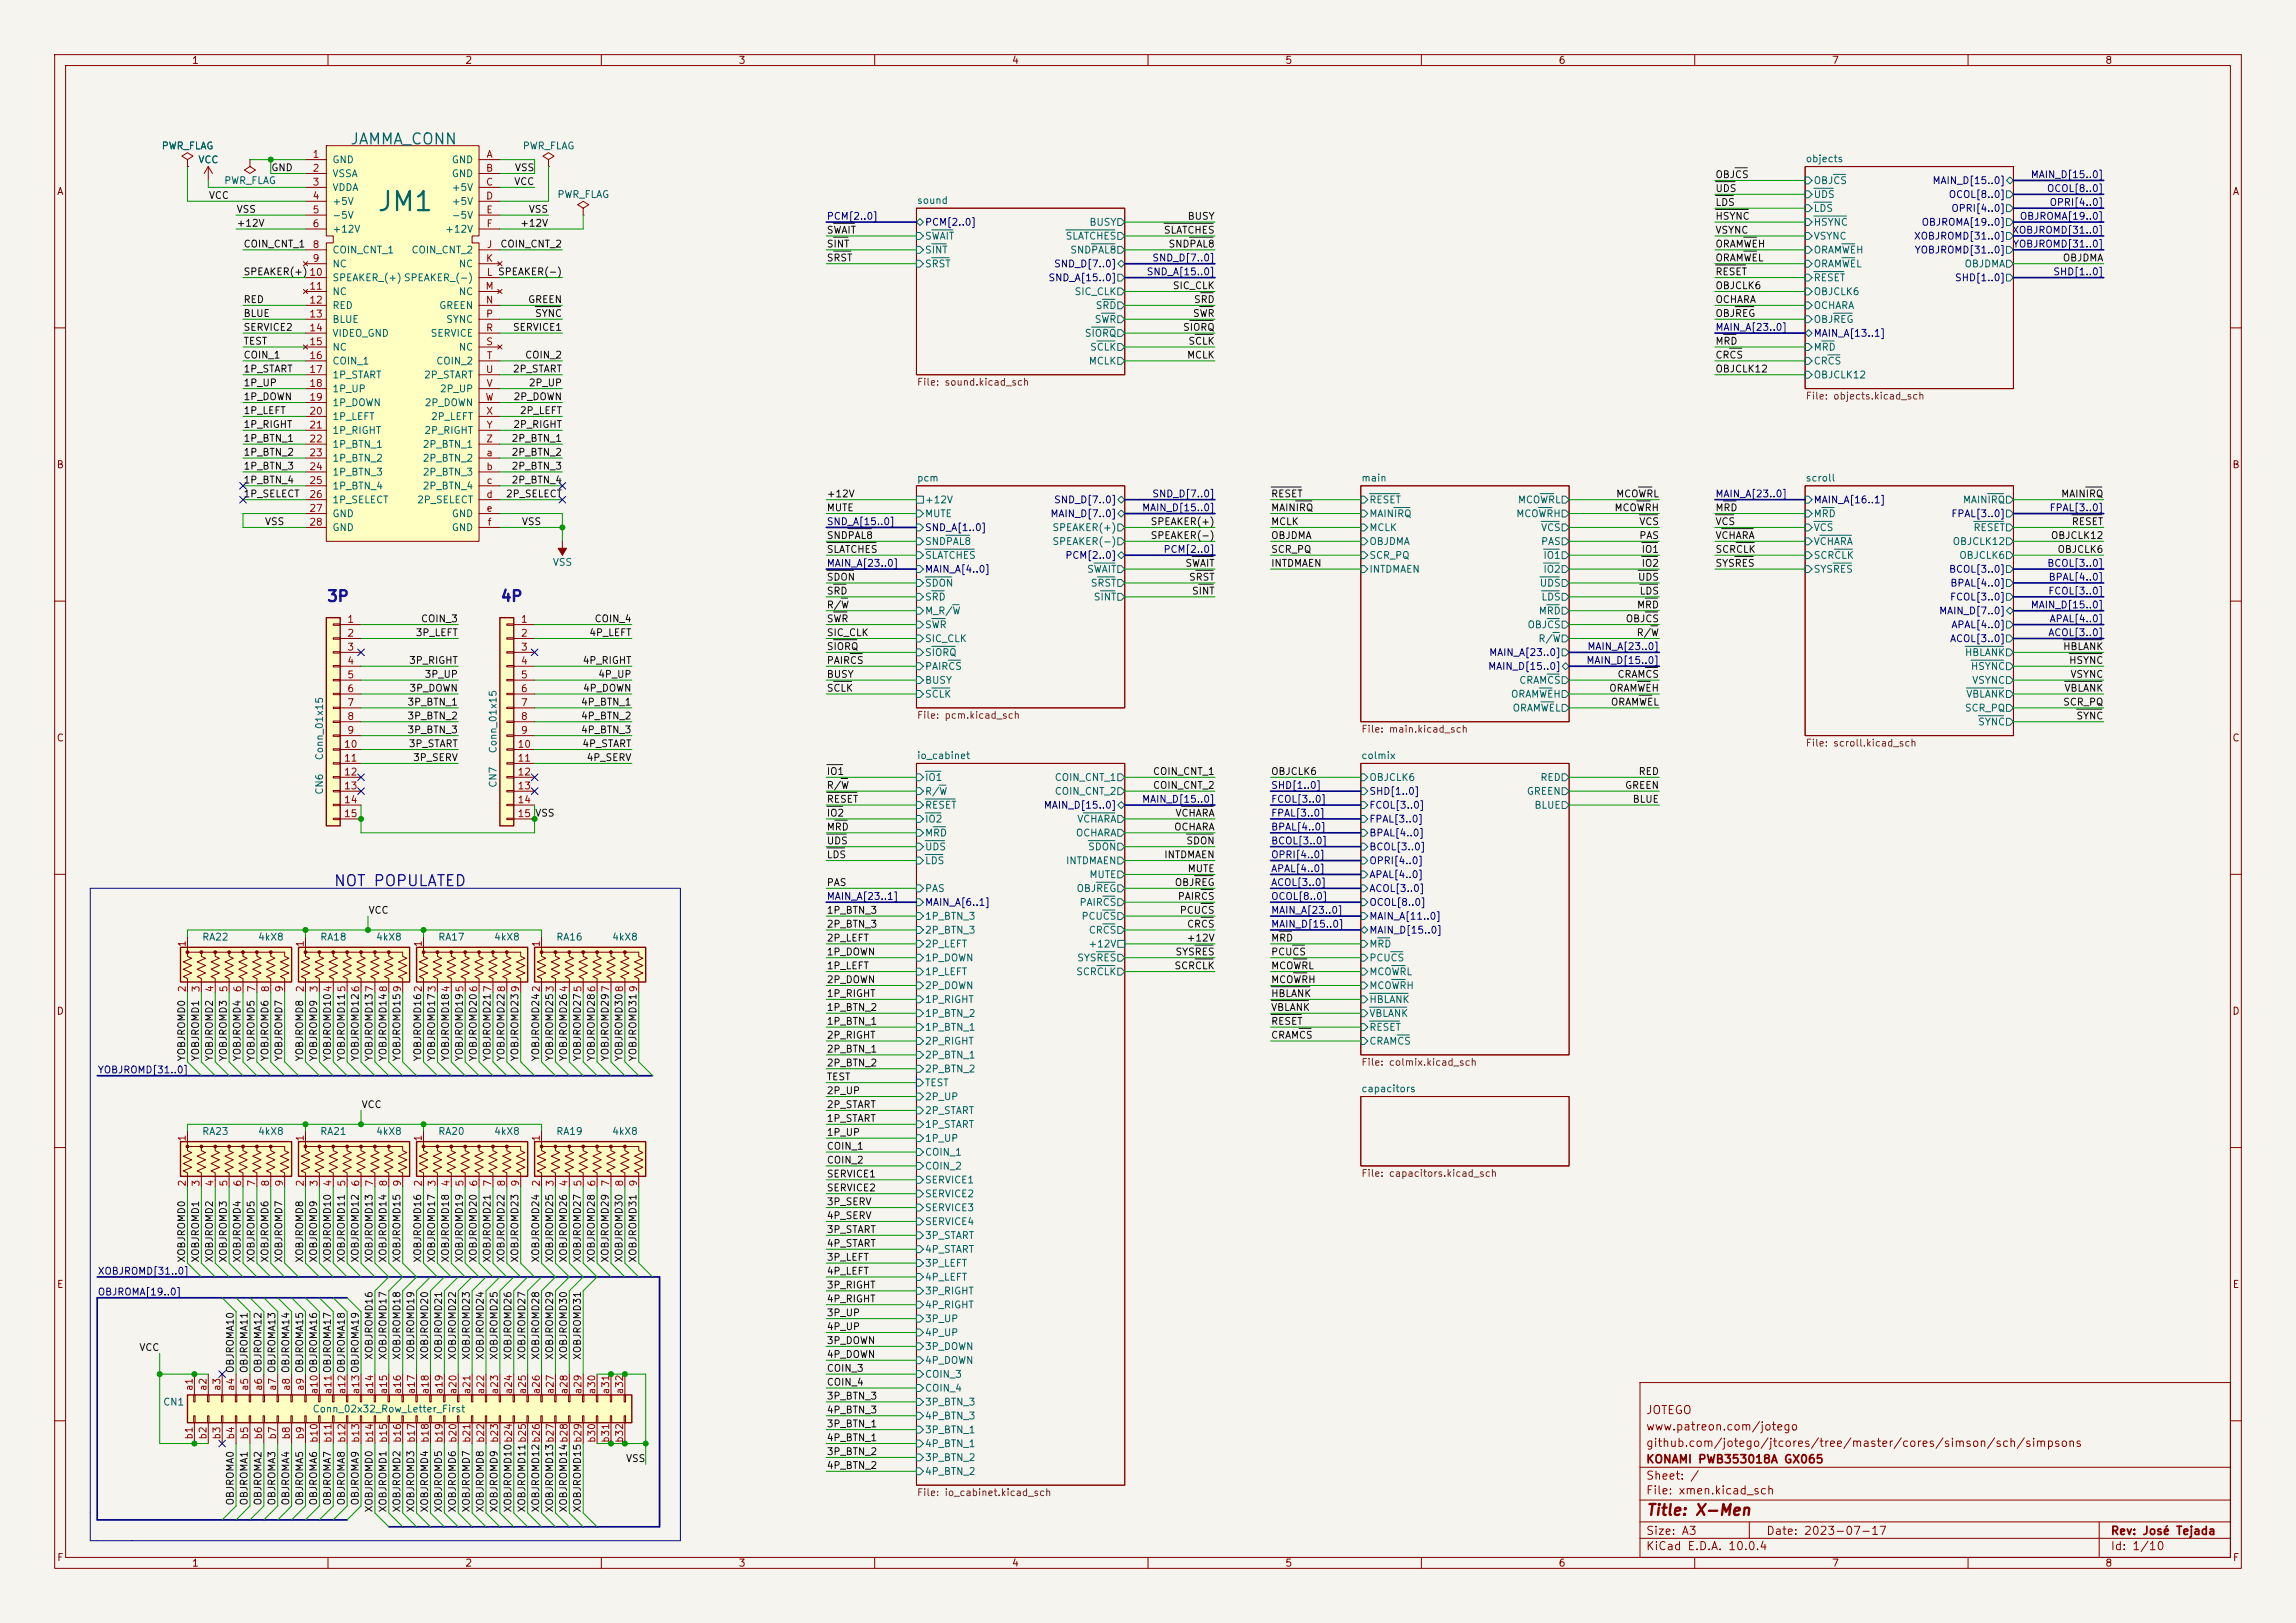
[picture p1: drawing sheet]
<svg xmlns="http://www.w3.org/2000/svg" width="420mm" height="297mm" viewBox="0 0 420 297" stroke-linecap="round" stroke-linejoin="round" font-family="sans-serif">
<defs><g id="words">
<text font-size="3.5" fill="#006464" x="68.8" y="39.5">JM1</text>
<text font-size="2" fill="#006464" x="63.9" y="26.9">JAMMA_CONN</text>
<g font-size="2" fill="#0000c2">
<text x="59.7" y="110.6">3P</text>
<text x="91.4" y="110.6">4P</text>
<text x="60.9" y="162.7">NOT POPULATED</text>
</g>
<text font-size="2" fill="#840000" x="301" y="277.8">Title: X-Men</text>
<g font-size="1.5" fill="#840000">
<text x="301" y="262.1">www.patreon.com/jotego</text>
<text x="301" y="259.1">JOTEGO</text>
<text x="301" y="268.1">KONAMI PWB353018A GX065</text>
<text x="301" y="265.1">github.com/jotego/jtcores/tree/master/cores/simson/sch/simpsons</text>
<text x="301" y="273.8">File: xmen.kicad_sch</text>
<text x="301" y="271.1">Sheet: /</text>
<text x="301" y="281.2">Size: A3</text>
<text x="323" y="281.2">Date: 2023-07-17</text>
<text x="386" y="281.2">Rev: José Tejada</text>
<text x="301" y="284">KiCad E.D.A. 10.0.4</text>
<text x="386" y="284">Id: 1/10</text>
</g>
<g font-size="1.3" fill="#840000">
<text x="35" y="12">1</text>
<text x="85" y="12">2</text>
<text x="135" y="12">3</text>
<text x="185" y="12">4</text>
<text x="235" y="12">5</text>
<text x="285" y="12">6</text>
<text x="335" y="12">7</text>
<text x="385" y="12">8</text>
<text x="10.3" y="36">A</text>
<text x="408.3" y="36">A</text>
<text x="10.3" y="86">B</text>
<text x="408.2" y="86">B</text>
<text x="10.3" y="136">C</text>
<text x="408.2" y="136">C</text>
<text x="10.3" y="186">D</text>
<text x="408.2" y="186">D</text>
<text x="10.3" y="236">E</text>
<text x="408.3" y="236">E</text>
<text x="10.3" y="286">F</text>
<text x="35" y="287">1</text>
<text x="85" y="287">2</text>
<text x="135" y="287">3</text>
<text x="185" y="287">4</text>
<text x="235" y="287">5</text>
<text x="285" y="287">6</text>
<text x="335" y="287">7</text>
<text x="385" y="287">8</text>
<text x="408.3" y="286">F</text>
</g>
<g font-size="1.3" fill="#006464">
<text x="29.5" y="27.6">PWR_FLAG</text>
<text x="95.5" y="27.6">PWR_FLAG</text>
<text x="330.2" y="30">objects</text>
<text x="36.2" y="30.2">VCC</text>
<text x="40.9" y="34">PWR_FLAG</text>
<text x="60.7" y="30.2">GND</text>
<text x="60.7" y="32.7">VSSA</text>
<text x="60.7" y="35.3">VDDA</text>
<text x="82.5" y="30.2">GND</text>
<text x="82.5" y="32.7">GND</text>
<text x="82.5" y="35.3">+5V</text>
<text x="331.7" y="34">OBJCS</text>
<text x="60.7" y="37.8">+5V</text>
<text x="60.7" y="40.3">-5V</text>
<text x="82.5" y="37.8">+5V</text>
<text x="82.5" y="40.3">-5V</text>
<text x="101.9" y="36.5">PWR_FLAG</text>
<text x="167.6" y="37.6">sound</text>
<text x="199.2" y="41.6">BUSY</text>
<text x="331.7" y="39.1">LDS</text>
<text x="331.7" y="36.5">UDS</text>
<text x="331.7" y="41.6">HSYNC</text>
<text x="60.7" y="42.9">+12V</text>
<text x="60.7" y="46.7">COIN_CNT_1</text>
<text x="75.2" y="46.7">COIN_CNT_2</text>
<text x="81.3" y="42.9">+12V</text>
<text x="169.1" y="46.7">SINT</text>
<text x="169.1" y="44.2">SWAIT</text>
<text x="194.8" y="44.2">SLATCHES</text>
<text x="195.7" y="46.7">SNDPAL8</text>
<text x="331.7" y="46.7">ORAMWEH</text>
<text x="331.7" y="44.2">VSYNC</text>
<text x="60.7" y="49.2">NC</text>
<text x="60.7" y="51.8">SPEAKER_(+) SPEAKER_(-)</text>
<text x="83.8" y="49.2">NC</text>
<text x="169.1" y="49.2">SRST</text>
<text x="331.7" y="49.2">ORAMWEL</text>
<text x="331.7" y="51.8">RESET</text>
<text x="359.3" y="49.2">OBJDMA</text>
<text x="60.7" y="54.3">NC</text>
<text x="60.7" y="56.9">RED</text>
<text x="60.7" y="59.4">BLUE</text>
<text x="80.2" y="56.9">GREEN</text>
<text x="81.5" y="59.4">SYNC</text>
<text x="83.8" y="54.3">NC</text>
<text x="196.5" y="54.3">SIC_CLK</text>
<text x="200.1" y="59.4">SWR</text>
<text x="200.3" y="56.9">SRD</text>
<text x="331.7" y="56.9">OCHARA</text>
<text x="331.7" y="54.3">OBJCLK6</text>
<text x="331.7" y="59.4">OBJREG</text>
<text x="60.7" y="61.9">VIDEO_GND</text>
<text x="60.7" y="64.5">NC</text>
<text x="78.7" y="61.9">SERVICE</text>
<text x="83.8" y="64.5">NC</text>
<text x="198.3" y="61.9">SIORQ</text>
<text x="199.3" y="64.5">SCLK</text>
<text x="331.7" y="64.5">MRD</text>
<text x="60.7" y="67">COIN_1</text>
<text x="60.7" y="69.6">1P_START</text>
<text x="77.5" y="69.6">2P_START</text>
<text x="79.7" y="67">COIN_2</text>
<text x="199.1" y="67">MCLK</text>
<text x="331.7" y="67">CRCS</text>
<text x="331.7" y="69.6">OBJCLK12</text>
<text x="60.7" y="72.1">1P_UP</text>
<text x="60.7" y="74.6">1P_DOWN</text>
<text x="60.7" y="77.2">1P_LEFT</text>
<text x="77.6" y="74.6">2P_DOWN</text>
<text x="78.7" y="77.2">2P_LEFT</text>
<text x="80.4" y="72.1">2P_UP</text>
<text x="60.7" y="79.7">1P_RIGHT</text>
<text x="60.7" y="82.3">1P_BTN_1</text>
<text x="77.2" y="82.3">2P_BTN_1</text>
<text x="77.5" y="79.7">2P_RIGHT</text>
<text x="60.7" y="84.8">1P_BTN_2</text>
<text x="60.7" y="87.3">1P_BTN_3</text>
<text x="60.7" y="89.9">1P_BTN_4</text>
<text x="77.2" y="84.8">2P_BTN_2</text>
<text x="77.2" y="87.3">2P_BTN_3</text>
<text x="77.2" y="89.9">2P_BTN_4</text>
<text x="167.6" y="88.4">pcm</text>
<text x="248.9" y="88.4">main</text>
<text x="330.2" y="88.4">scroll</text>
<text x="60.7" y="92.4">1P_SELECT</text>
<text x="60.7" y="95">GND</text>
<text x="76.2" y="92.4">2P_SELECT</text>
<text x="82.5" y="95">GND</text>
<text x="169.1" y="92.4">+12V</text>
<text x="169.1" y="95">MUTE</text>
<text x="250.4" y="92.4">RESET</text>
<text x="250.4" y="95">MAINIRQ</text>
<text x="277.3" y="95">MCOWRH</text>
<text x="277.6" y="92.4">MCOWRL</text>
<text x="331.7" y="95">MRD</text>
<text x="359" y="92.4">MAINIRQ</text>
<text x="60.7" y="97.5">GND</text>
<text x="82.5" y="97.5">GND</text>
<text x="169.1" y="100">SNDPAL8</text>
<text x="192.4" y="97.5">SPEAKER(+)</text>
<text x="192.4" y="100">SPEAKER(-)</text>
<text x="250.4" y="100">OBJDMA</text>
<text x="250.4" y="97.5">MCLK</text>
<text x="281.8" y="100">PAS</text>
<text x="281.8" y="97.5">VCS</text>
<text x="331.7" y="100">VCHARA</text>
<text x="331.7" y="97.5">VCS</text>
<text x="357.1" y="100">OBJCLK12</text>
<text x="360.9" y="97.5">RESET</text>
<text x="101" y="103.8">VSS</text>
<text x="169.1" y="102.6">SLATCHES</text>
<text x="169.1" y="107.7">SDON</text>
<text x="198.8" y="105.1">SWAIT</text>
<text x="199.4" y="107.7">SRST</text>
<text x="250.4" y="102.6">SCR_PQ</text>
<text x="250.4" y="105.1">INTDMAEN</text>
<text x="281.5" y="107.7">UDS</text>
<text x="282.2" y="102.6">IO1</text>
<text x="282.2" y="105.1">IO2</text>
<text x="331.7" y="102.6">SCRCLK</text>
<text x="331.7" y="105.1">SYSRES</text>
<text x="358.3" y="102.6">OBJCLK6</text>
<text x="169.1" y="110.2">SRD</text>
<text x="169.1" y="112.7">M_R/W</text>
<text x="200" y="110.2">SINT</text>
<text x="281.4" y="112.7">MRD</text>
<text x="281.8" y="110.2">LDS</text>
<text x="169.1" y="115.3">SWR</text>
<text x="169.1" y="117.8">SIC_CLK</text>
<text x="279.3" y="115.3">OBJCS</text>
<text x="281.3" y="117.8">R/W</text>
<text x="169.1" y="120.4">SIORQ</text>
<text x="169.1" y="122.9">PAIRCS</text>
<text x="169.1" y="125.4">BUSY</text>
<text x="277.8" y="125.4">CRAMCS</text>
<text x="359.3" y="120.4">HBLANK</text>
<text x="360.4" y="122.9">HSYNC</text>
<text x="360.6" y="125.4">VSYNC</text>
<text x="169.1" y="128">SCLK</text>
<text x="276.3" y="128">ORAMWEH</text>
<text x="276.6" y="130.5">ORAMWEL</text>
<text x="359.3" y="130.5">SCR_PQ</text>
<text x="359.6" y="128">VBLANK</text>
<text x="91.1" y="138" transform="rotate(-90 91.1 138)">Conn_01x15</text>
<text x="361.7" y="133.1">SYNC</text>
<text x="59.4" y="139.2" transform="rotate(-90 59.4 139.2)">Conn_01x15</text>
<text x="167.6" y="139.2">io_cabinet</text>
<text x="169.1" y="143.2">IO1</text>
<text x="192.8" y="143.2">COIN_CNT_1</text>
<text x="248.9" y="139.2">colmix</text>
<text x="250.4" y="143.2">OBJCLK6</text>
<text x="281.7" y="143.2">RED</text>
<text x="59.4" y="145.5" transform="rotate(-90 59.4 145.5)">CN6</text>
<text x="91.1" y="144.2" transform="rotate(-90 91.1 144.2)">CN7</text>
<text x="169.1" y="148.3">RESET</text>
<text x="169.1" y="145.8">R/W</text>
<text x="192.8" y="145.8">COIN_CNT_2</text>
<text x="279.2" y="145.8">GREEN</text>
<text x="280.6" y="148.3">BLUE</text>
<text x="169.1" y="153.4">MRD</text>
<text x="169.1" y="155.9">UDS</text>
<text x="169.1" y="150.8">IO2</text>
<text x="196.7" y="153.4">OCHARA</text>
<text x="196.9" y="150.8">VCHARA</text>
<text x="198.9" y="155.9">SDON</text>
<text x="169.1" y="158.5">LDS</text>
<text x="194.9" y="158.5">INTDMAEN</text>
<text x="199.2" y="161">MUTE</text>
<text x="169.1" y="163.5">PAS</text>
<text x="196.8" y="163.5">OBJREG</text>
<text x="197.4" y="166.1">PAIRCS</text>
<text x="36.9" y="172.4">RA22</text>
<text x="47.1" y="172.4">4kX8</text>
<text x="58.5" y="172.4">RA18</text>
<text x="68.7" y="172.4">4kX8</text>
<text x="80.1" y="172.4">RA17</text>
<text x="90.3" y="172.4">4kX8</text>
<text x="101.6" y="172.4">RA16</text>
<text x="111.9" y="172.4">4kX8</text>
<text x="169.1" y="168.6">1P_BTN_3</text>
<text x="169.1" y="171.2">2P_BTN_3</text>
<text x="169.1" y="173.7">2P_LEFT</text>
<text x="197.7" y="168.6">PCUCS</text>
<text x="199" y="173.7">+12V</text>
<text x="199.1" y="171.2">CRCS</text>
<text x="250.4" y="173.7">MRD</text>
<text x="169.1" y="178.8">1P_LEFT</text>
<text x="169.1" y="176.2">1P_DOWN</text>
<text x="196.8" y="178.8">SCRCLK</text>
<text x="196.9" y="176.2">SYSRES</text>
<text x="250.4" y="176.2">PCUCS</text>
<text x="250.4" y="178.8">MCOWRL</text>
<text x="169.1" y="183.9">1P_RIGHT</text>
<text x="169.1" y="181.3">2P_DOWN</text>
<text x="250.4" y="181.3">MCOWRH</text>
<text x="250.4" y="183.9">HBLANK</text>
<text x="169.1" y="191.5">2P_RIGHT</text>
<text x="169.1" y="188.9">1P_BTN_1</text>
<text x="169.1" y="186.4">1P_BTN_2</text>
<text x="250.4" y="186.4">VBLANK</text>
<text x="250.4" y="188.9">RESET</text>
<text x="250.4" y="191.5">CRAMCS</text>
<text x="169.1" y="194">2P_BTN_1</text>
<text x="169.1" y="196.6">2P_BTN_2</text>
<text x="169.1" y="201.6">2P_UP</text>
<text x="169.1" y="199.1">TEST</text>
<text x="248.9" y="200.2">capacitors</text>
<text x="36.9" y="208">RA23</text>
<text x="47.1" y="208">4kX8</text>
<text x="58.5" y="208">RA21</text>
<text x="68.7" y="208">4kX8</text>
<text x="80.1" y="208">RA20</text>
<text x="90.3" y="208">4kX8</text>
<text x="101.6" y="208">RA19</text>
<text x="111.9" y="208">4kX8</text>
<text x="169.1" y="206.7">1P_START</text>
<text x="169.1" y="204.2">2P_START</text>
<text x="169.1" y="209.3">1P_UP</text>
<text x="169.1" y="214.3">COIN_2</text>
<text x="169.1" y="211.8">COIN_1</text>
<text x="169.1" y="222">SERVICE3</text>
<text x="169.1" y="216.9">SERVICE1</text>
<text x="169.1" y="219.4">SERVICE2</text>
<text x="169.1" y="227">3P_START</text>
<text x="169.1" y="224.5">SERVICE4</text>
<text x="169.1" y="229.6">4P_START</text>
<text x="169.1" y="232.1">3P_LEFT</text>
<text x="169.1" y="237.2">3P_RIGHT</text>
<text x="169.1" y="239.7">4P_RIGHT</text>
<text x="169.1" y="234.7">4P_LEFT</text>
<text x="169.1" y="242.3">3P_UP</text>
<text x="169.1" y="244.8">4P_UP</text>
<text x="169.1" y="249.9">4P_DOWN</text>
<text x="169.1" y="247.4">3P_DOWN</text>
<text x="29.7" y="257.5">CN1</text>
<text x="169.1" y="257.5">3P_BTN_3</text>
<text x="169.1" y="255">COIN_4</text>
<text x="169.1" y="252.4">COIN_3</text>
<text x="57.1" y="258.8">Conn_02x32_Row_Letter_First</text>
<text x="169.1" y="260.1">4P_BTN_3</text>
<text x="169.1" y="262.6">3P_BTN_1</text>
<text x="169.1" y="265.1">4P_BTN_1</text>
<text x="169.1" y="267.7">3P_BTN_2</text>
<text x="169.1" y="270.2">4P_BTN_2</text>
</g>
<g font-size="1.3" fill="#a90000">
<text x="57.1" y="29.2">1</text>
<text x="88.9" y="29.2">A</text>
<text x="57.1" y="31.7">2</text>
<text x="57.1" y="34.3">3</text>
<text x="88.8" y="31.7">B</text>
<text x="88.8" y="34.3">C</text>
<text x="57.1" y="36.8">4</text>
<text x="57.1" y="39.3">5</text>
<text x="57.1" y="41.9">6</text>
<text x="88.8" y="36.8">D</text>
<text x="88.9" y="39.3">E</text>
<text x="88.9" y="41.9">F</text>
<text x="57.1" y="45.7">8</text>
<text x="88.9" y="45.7">J</text>
<text x="56.5" y="53.3">11</text>
<text x="57.1" y="48.2">9</text>
<text x="88.7" y="53.3">M</text>
<text x="88.8" y="48.2">K</text>
<text x="88.9" y="50.8">L SPEAKER(-)</text>
<text x="56.5" y="55.9">12</text>
<text x="56.5" y="58.4">13</text>
<text x="88.8" y="55.9">N</text>
<text x="88.8" y="58.4">P</text>
<text x="56.5" y="60.9">14</text>
<text x="56.5" y="63.5">15</text>
<text x="88.8" y="60.9">R</text>
<text x="88.8" y="63.5">S</text>
<text x="56.5" y="66">16</text>
<text x="56.5" y="68.6">17</text>
<text x="56.5" y="71.1">18</text>
<text x="88.8" y="68.6">U</text>
<text x="88.9" y="71.1">V</text>
<text x="88.9" y="66">T</text>
<text x="56.5" y="73.6">19</text>
<text x="56.5" y="76.2">20</text>
<text x="88.7" y="73.6">W</text>
<text x="88.8" y="76.2">X</text>
<text x="56.5" y="78.7">21</text>
<text x="56.5" y="81.3">22</text>
<text x="56.5" y="83.8">23</text>
<text x="88.8" y="81.3">Z</text>
<text x="88.9" y="83.8">a</text>
<text x="88.9" y="78.7">Y</text>
<text x="56.5" y="86.3">24</text>
<text x="56.5" y="88.9">25</text>
<text x="88.9" y="86.3">b</text>
<text x="88.9" y="88.9">c</text>
<text x="56.5" y="91.4">26</text>
<text x="56.5" y="94">27</text>
<text x="88.9" y="91.4">d</text>
<text x="88.9" y="94">e</text>
<text x="56.5" y="96.5">28</text>
<text x="89.1" y="96.5">f</text>
<text x="63.4" y="114.3">1</text>
<text x="63.4" y="116.8">2</text>
<text x="63.4" y="119.4">3</text>
<text x="95.2" y="114.3">1</text>
<text x="95.2" y="116.8">2</text>
<text x="95.2" y="119.4">3</text>
<text x="63.4" y="121.9">4</text>
<text x="63.4" y="124.4">5</text>
<text x="95.2" y="121.9">4</text>
<text x="95.2" y="124.4">5</text>
<text x="63.4" y="127">6</text>
<text x="63.4" y="129.5">7</text>
<text x="95.2" y="127">6</text>
<text x="95.2" y="129.5">7</text>
<text x="62.8" y="137.1">10</text>
<text x="63.4" y="132.1">8</text>
<text x="63.4" y="134.6">9</text>
<text x="94.6" y="137.1">10</text>
<text x="95.2" y="132.1">8</text>
<text x="95.2" y="134.6">9</text>
<text x="62.8" y="139.7">11</text>
<text x="62.8" y="142.2">12</text>
<text x="94.6" y="139.7">11</text>
<text x="94.6" y="142.2">12</text>
<text x="62.8" y="144.8">13</text>
<text x="62.8" y="147.3">14</text>
<text x="62.8" y="149.8">15</text>
<text x="94.6" y="144.8">13</text>
<text x="94.6" y="147.3">14</text>
<text x="94.6" y="149.8">15 VSS</text>
<text x="34.3" y="173.4" transform="rotate(-90 34.3 173.4)">1</text>
<text x="55.9" y="173.4" transform="rotate(-90 55.9 173.4)">1</text>
<text x="77.4" y="173.4" transform="rotate(-90 77.4 173.4)">1</text>
<text x="99" y="173.4" transform="rotate(-90 99 173.4)">1</text>
<text x="34.3" y="181.7" transform="rotate(-90 34.3 181.7)">2</text>
<text x="36.8" y="181.7" transform="rotate(-90 36.8 181.7)">3</text>
<text x="39.3" y="181.7" transform="rotate(-90 39.3 181.7)">4</text>
<text x="41.9" y="181.7" transform="rotate(-90 41.9 181.7)">5</text>
<text x="44.4" y="181.7" transform="rotate(-90 44.4 181.7)">6</text>
<text x="47" y="181.7" transform="rotate(-90 47 181.7)">7</text>
<text x="49.5" y="181.7" transform="rotate(-90 49.5 181.7)">8</text>
<text x="52" y="181.7" transform="rotate(-90 52 181.7)">9</text>
<text x="55.9" y="181.7" transform="rotate(-90 55.9 181.7)">2</text>
<text x="58.4" y="181.7" transform="rotate(-90 58.4 181.7)">3</text>
<text x="34.3" y="209" transform="rotate(-90 34.3 209)">1</text>
<text x="55.9" y="209" transform="rotate(-90 55.9 209)">1</text>
<text x="77.4" y="209" transform="rotate(-90 77.4 209)">1</text>
<text x="99" y="209" transform="rotate(-90 99 209)">1</text>
<text x="34.3" y="217.2" transform="rotate(-90 34.3 217.2)">2</text>
<text x="36.8" y="217.2" transform="rotate(-90 36.8 217.2)">3</text>
<text x="39.3" y="217.2" transform="rotate(-90 39.3 217.2)">4</text>
<text x="41.9" y="217.2" transform="rotate(-90 41.9 217.2)">5</text>
<text x="44.4" y="217.2" transform="rotate(-90 44.4 217.2)">6</text>
<text x="47" y="217.2" transform="rotate(-90 47 217.2)">7</text>
<text x="49.5" y="217.2" transform="rotate(-90 49.5 217.2)">8</text>
<text x="52" y="217.2" transform="rotate(-90 52 217.2)">9</text>
<text x="55.9" y="217.2" transform="rotate(-90 55.9 217.2)">2</text>
<text x="58.4" y="217.2" transform="rotate(-90 58.4 217.2)">3</text>
<text x="60.9" y="217.2" transform="rotate(-90 60.9 217.2)">4</text>
<text x="63.5" y="217.2" transform="rotate(-90 63.5 217.2)">5</text>
<text x="66" y="217.2" transform="rotate(-90 66 217.2)">6</text>
<text x="68.6" y="217.2" transform="rotate(-90 68.6 217.2)">7</text>
<text x="71.1" y="217.2" transform="rotate(-90 71.1 217.2)">8</text>
<text x="73.6" y="217.2" transform="rotate(-90 73.6 217.2)">9</text>
<text x="77.4" y="217.2" transform="rotate(-90 77.4 217.2)">2</text>
<text x="80" y="217.2" transform="rotate(-90 80 217.2)">3</text>
<text x="82.5" y="217.2" transform="rotate(-90 82.5 217.2)">4</text>
<text x="85.1" y="217.2" transform="rotate(-90 85.1 217.2)">5</text>
<text x="87.6" y="217.2" transform="rotate(-90 87.6 217.2)">6</text>
<text x="90.1" y="217.2" transform="rotate(-90 90.1 217.2)">7</text>
<text x="92.7" y="217.2" transform="rotate(-90 92.7 217.2)">8</text>
<text x="95.2" y="217.2" transform="rotate(-90 95.2 217.2)">9</text>
<text x="99" y="217.2" transform="rotate(-90 99 217.2)">2</text>
<text x="101.6" y="217.2" transform="rotate(-90 101.6 217.2)">3</text>
<text x="104.1" y="217.2" transform="rotate(-90 104.1 217.2)">4</text>
<text x="106.7" y="217.2" transform="rotate(-90 106.7 217.2)">5</text>
<text x="109.2" y="217.2" transform="rotate(-90 109.2 217.2)">6</text>
<text x="111.7" y="217.2" transform="rotate(-90 111.7 217.2)">7</text>
<text x="114.3" y="217.2" transform="rotate(-90 114.3 217.2)">8</text>
<text x="116.8" y="217.2" transform="rotate(-90 116.8 217.2)">9</text>
<text x="35.5" y="254.6" transform="rotate(-90 35.5 254.6)">a1</text>
<text x="38.1" y="254.6" transform="rotate(-90 38.1 254.6)">a2</text>
<text x="40.6" y="254.6" transform="rotate(-90 40.6 254.6)">a3</text>
<text x="43.2" y="254.6" transform="rotate(-90 43.2 254.6)">a4 OBJROMA10</text>
<text x="45.7" y="254.6" transform="rotate(-90 45.7 254.6)">a5 OBJROMA11</text>
<text x="48.2" y="254.6" transform="rotate(-90 48.2 254.6)">a6 OBJROMA12</text>
<text x="50.8" y="254.6" transform="rotate(-90 50.8 254.6)">a7 OBJROMA13</text>
<text x="53.3" y="254.6" transform="rotate(-90 53.3 254.6)">a8 OBJROMA14</text>
<text x="55.9" y="254.6" transform="rotate(-90 55.9 254.6)">a9 OBJROMA15</text>
<text x="58.4" y="255.3" transform="rotate(-90 58.4 255.3)">a10OBJROMA16</text>
<text x="60.9" y="255.3" transform="rotate(-90 60.9 255.3)">a11OBJROMA17</text>
<text x="63.5" y="255.3" transform="rotate(-90 63.5 255.3)">a12OBJROMA18</text>
<text x="66" y="255.3" transform="rotate(-90 66 255.3)">a13OBJROMA19</text>
<text x="68.6" y="255.3" transform="rotate(-90 68.6 255.3)">a14</text>
<text x="71.1" y="255.3" transform="rotate(-90 71.1 255.3)">a15</text>
<text x="73.6" y="255.3" transform="rotate(-90 73.6 255.3)">a16</text>
<text x="76.2" y="255.3" transform="rotate(-90 76.2 255.3)">a17</text>
<text x="78.7" y="255.3" transform="rotate(-90 78.7 255.3)">a18</text>
<text x="81.3" y="255.3" transform="rotate(-90 81.3 255.3)">a19</text>
<text x="83.8" y="255.3" transform="rotate(-90 83.8 255.3)">a20</text>
<text x="86.3" y="255.3" transform="rotate(-90 86.3 255.3)">a21</text>
<text x="88.9" y="255.3" transform="rotate(-90 88.9 255.3)">a22</text>
<text x="91.4" y="255.3" transform="rotate(-90 91.4 255.3)">a23</text>
<text x="94" y="255.3" transform="rotate(-90 94 255.3)">a24</text>
<text x="96.5" y="255.3" transform="rotate(-90 96.5 255.3)">a25</text>
<text x="99" y="255.3" transform="rotate(-90 99 255.3)">a26</text>
<text x="101.6" y="255.3" transform="rotate(-90 101.6 255.3)">a27</text>
<text x="104.1" y="255.3" transform="rotate(-90 104.1 255.3)">a28</text>
<text x="106.7" y="255.3" transform="rotate(-90 106.7 255.3)">a29</text>
<text x="109.2" y="255.3" transform="rotate(-90 109.2 255.3)">a30</text>
<text x="111.7" y="255.3" transform="rotate(-90 111.7 255.3)">a31</text>
<text x="114.3" y="255.3" transform="rotate(-90 114.3 255.3)">a32</text>
<text x="35.5" y="263.5" transform="rotate(-90 35.5 263.5)">b1</text>
<text x="38.1" y="263.5" transform="rotate(-90 38.1 263.5)">b2</text>
<text x="40.6" y="263.5" transform="rotate(-90 40.6 263.5)">b3</text>
<text x="43.2" y="263.5" transform="rotate(-90 43.2 263.5)">b4</text>
<text x="45.7" y="263.5" transform="rotate(-90 45.7 263.5)">b5</text>
<text x="48.2" y="263.5" transform="rotate(-90 48.2 263.5)">b6</text>
<text x="50.8" y="263.5" transform="rotate(-90 50.8 263.5)">b7</text>
<text x="53.3" y="263.5" transform="rotate(-90 53.3 263.5)">b8</text>
<text x="55.9" y="263.5" transform="rotate(-90 55.9 263.5)">b9</text>
<text x="58.4" y="264.1" transform="rotate(-90 58.4 264.1)">b10</text>
<text x="60.9" y="264.1" transform="rotate(-90 60.9 264.1)">b11</text>
<text x="63.5" y="264.1" transform="rotate(-90 63.5 264.1)">b12</text>
<text x="66" y="264.1" transform="rotate(-90 66 264.1)">b13</text>
<text x="68.6" y="264.1" transform="rotate(-90 68.6 264.1)">b14</text>
<text x="71.1" y="264.1" transform="rotate(-90 71.1 264.1)">b15</text>
<text x="73.6" y="264.1" transform="rotate(-90 73.6 264.1)">b16</text>
<text x="76.2" y="264.1" transform="rotate(-90 76.2 264.1)">b17</text>
<text x="78.7" y="264.1" transform="rotate(-90 78.7 264.1)">b18</text>
<text x="81.3" y="264.1" transform="rotate(-90 81.3 264.1)">b19</text>
<text x="83.8" y="264.1" transform="rotate(-90 83.8 264.1)">b20</text>
<text x="86.3" y="264.1" transform="rotate(-90 86.3 264.1)">b21</text>
<text x="88.9" y="264.1" transform="rotate(-90 88.9 264.1)">b22</text>
<text x="91.4" y="264.1" transform="rotate(-90 91.4 264.1)">b23</text>
<text x="109.2" y="264.1" transform="rotate(-90 109.2 264.1)">b30</text>
<text x="111.7" y="264.1" transform="rotate(-90 111.7 264.1)">b31</text>
<text x="114.3" y="264.1" transform="rotate(-90 114.3 264.1)">b32</text>
</g>
<g font-size="1.3" fill="#0f0f0f">
<text x="49.5" y="31.6">GND</text>
<text x="94" y="34.2">VCC</text>
<text x="94.1" y="31.6">VSS</text>
<text x="313.7" y="35.4">UDS</text>
<text x="313.7" y="32.9">OBJCS</text>
<text x="38.1" y="36.7">VCC</text>
<text x="43.2" y="41.8">+12V</text>
<text x="43.2" y="39.2">VSS</text>
<text x="95" y="41.8">+12V</text>
<text x="96.6" y="39.2">VSS</text>
<text x="217.1" y="40.5">BUSY</text>
<text x="313.7" y="38">LDS</text>
<text x="313.7" y="40.5">HSYNC</text>
<text x="44.4" y="45.6">COIN_CNT_1</text>
<text x="91.4" y="45.6">COIN_CNT_2</text>
<text x="151.1" y="43.1">SWAIT</text>
<text x="151.1" y="45.6">SINT</text>
<text x="212.8" y="43.1">SLATCHES</text>
<text x="213.6" y="45.6">SNDPAL8</text>
<text x="313.7" y="45.6">ORAMWEH</text>
<text x="313.7" y="43.1">VSYNC</text>
<text x="44.4" y="50.7">SPEAKER(+)10</text>
<text x="151.1" y="48.1">SRST</text>
<text x="214.4" y="53.2">SIC_CLK</text>
<text x="313.7" y="53.2">OBJCLK6</text>
<text x="313.7" y="50.7">RESET</text>
<text x="313.7" y="48.1">ORAMWEL</text>
<text x="377.2" y="48.1">OBJDMA</text>
<text x="44.4" y="58.3">BLUE</text>
<text x="44.4" y="55.8">RED</text>
<text x="96.5" y="55.8">GREEN</text>
<text x="97.8" y="58.3">SYNC</text>
<text x="218.1" y="58.3">SWR</text>
<text x="218.3" y="55.8">SRD</text>
<text x="313.7" y="55.8">OCHARA</text>
<text x="313.7" y="58.3">OBJREG</text>
<text x="44.4" y="65.9">COIN_1</text>
<text x="44.4" y="63.4">TEST</text>
<text x="44.4" y="60.8">SERVICE2</text>
<text x="93.7" y="60.8">SERVICE1</text>
<text x="96" y="65.9">COIN_2</text>
<text x="216.3" y="60.8">SIORQ</text>
<text x="217" y="65.9">MCLK</text>
<text x="217.3" y="63.4">SCLK</text>
<text x="313.7" y="63.4">MRD</text>
<text x="313.7" y="65.9">CRCS</text>
<text x="44.4" y="71">1P_UP</text>
<text x="44.4" y="68.5">1P_START</text>
<text x="93.7" y="68.5">2P_START</text>
<text x="96.6" y="71">2P_UP</text>
<text x="313.7" y="68.5">OBJCLK12</text>
<text x="44.4" y="76.1">1P_LEFT</text>
<text x="44.4" y="73.5">1P_DOWN</text>
<text x="93.8" y="73.5">2P_DOWN</text>
<text x="95" y="76.1">2P_LEFT</text>
<text x="44.4" y="81.2">1P_BTN_1</text>
<text x="44.4" y="78.6">1P_RIGHT</text>
<text x="44.4" y="83.7">1P_BTN_2</text>
<text x="93.5" y="81.2">2P_BTN_1</text>
<text x="93.5" y="83.7">2P_BTN_2</text>
<text x="93.8" y="78.6">2P_RIGHT</text>
<text x="44.4" y="86.2">1P_BTN_3</text>
<text x="44.4" y="88.8">1P_BTN_4</text>
<text x="93.5" y="88.8">2P_BTN_4</text>
<text x="93.5" y="86.2">2P_BTN_3</text>
<text x="44.4" y="91.3">1P_SELECT</text>
<text x="92.4" y="91.3">2P_SELECT</text>
<text x="151.1" y="91.3">+12V</text>
<text x="151.1" y="93.9">MUTE</text>
<text x="232.4" y="91.3">RESET</text>
<text x="232.4" y="93.9">MAINIRQ</text>
<text x="295.2" y="93.9">MCOWRH</text>
<text x="295.5" y="91.3">MCOWRL</text>
<text x="313.7" y="93.9">MRD</text>
<text x="376.9" y="91.3">MAINIRQ</text>
<text x="48.4" y="96.4">VSS</text>
<text x="95.3" y="96.4">VSS</text>
<text x="151.1" y="98.9">SNDPAL8</text>
<text x="151.1" y="101.5">SLATCHES</text>
<text x="210.4" y="96.4">SPEAKER(+)</text>
<text x="210.4" y="98.9">SPEAKER(-)</text>
<text x="232.4" y="98.9">OBJDMA</text>
<text x="232.4" y="96.4">MCLK</text>
<text x="232.4" y="101.5">SCR_PQ</text>
<text x="299.8" y="98.9">PAS</text>
<text x="299.8" y="96.4">VCS</text>
<text x="300.2" y="101.5">IO1</text>
<text x="313.7" y="101.5">SCRCLK</text>
<text x="313.7" y="98.9">VCHARA</text>
<text x="313.7" y="96.4">VCS</text>
<text x="375.1" y="98.9">OBJCLK12</text>
<text x="376.3" y="101.5">OBJCLK6</text>
<text x="378.9" y="96.4">RESET</text>
<text x="151.1" y="106.6">SDON</text>
<text x="216.7" y="104">SWAIT</text>
<text x="217.4" y="106.6">SRST</text>
<text x="232.4" y="104">INTDMAEN</text>
<text x="299.5" y="106.6">UDS</text>
<text x="300.2" y="104">IO2</text>
<text x="313.7" y="104">SYSRES</text>
<text x="151.1" y="111.6">R/W</text>
<text x="151.1" y="109.1">SRD</text>
<text x="217.9" y="109.1">SINT</text>
<text x="299.3" y="111.6">MRD</text>
<text x="299.8" y="109.1">LDS</text>
<text x="75.9" y="116.7">3P_LEFT</text>
<text x="76.9" y="114.2">COIN_3</text>
<text x="107.7" y="116.7">4P_LEFT</text>
<text x="108.7" y="114.2">COIN_4</text>
<text x="151.1" y="114.2">SWR</text>
<text x="151.1" y="116.7">SIC_CLK</text>
<text x="151.1" y="119.3">SIORQ</text>
<text x="297.3" y="114.2">OBJCS</text>
<text x="299.3" y="116.7">R/W</text>
<text x="377.3" y="119.3">HBLANK</text>
<text x="74.7" y="121.8">3P_RIGHT</text>
<text x="77.6" y="124.3">3P_UP</text>
<text x="106.5" y="121.8">4P_RIGHT</text>
<text x="109.3" y="124.3">4P_UP</text>
<text x="151.1" y="121.8">PAIRCS</text>
<text x="151.1" y="124.3">BUSY</text>
<text x="295.8" y="124.3">CRAMCS</text>
<text x="378.4" y="121.8">HSYNC</text>
<text x="378.6" y="124.3">VSYNC</text>
<text x="74.4" y="132">3P_BTN_2</text>
<text x="74.4" y="129.4">3P_BTN_1</text>
<text x="74.8" y="126.9">3P_DOWN</text>
<text x="106.2" y="129.4">4P_BTN_1</text>
<text x="106.2" y="132">4P_BTN_2</text>
<text x="106.5" y="126.9">4P_DOWN</text>
<text x="151.1" y="126.9">SCLK</text>
<text x="294.3" y="126.9">ORAMWEH</text>
<text x="294.6" y="129.4">ORAMWEL</text>
<text x="377.3" y="129.4">SCR_PQ</text>
<text x="377.5" y="126.9">VBLANK</text>
<text x="379.7" y="132">SYNC</text>
<text x="74.4" y="134.5">3P_BTN_3</text>
<text x="74.7" y="137">3P_START</text>
<text x="106.2" y="134.5">4P_BTN_3</text>
<text x="106.4" y="137">4P_START</text>
<text x="75.5" y="139.6">3P_SERV</text>
<text x="107.2" y="139.6">4P_SERV</text>
<text x="151.1" y="142.1">IO1</text>
<text x="210.8" y="142.1">COIN_CNT_1</text>
<text x="232.4" y="142.1">OBJCLK6</text>
<text x="299.6" y="142.1">RED</text>
<text x="151.1" y="149.7">IO2</text>
<text x="151.1" y="144.7">R/W</text>
<text x="151.1" y="147.2">RESET</text>
<text x="210.8" y="144.7">COIN_CNT_2</text>
<text x="214.9" y="149.7">VCHARA</text>
<text x="297.2" y="144.7">GREEN</text>
<text x="298.5" y="147.2">BLUE</text>
<text x="151.1" y="152.3">MRD</text>
<text x="151.1" y="154.8">UDS</text>
<text x="214.7" y="152.3">OCHARA</text>
<text x="216.9" y="154.8">SDON</text>
<text x="151.1" y="157.4">LDS</text>
<text x="212.9" y="157.4">INTDMAEN</text>
<text x="217.1" y="159.9">MUTE</text>
<text x="67.3" y="167.5">VCC</text>
<text x="151.1" y="167.5">1P_BTN_3</text>
<text x="151.1" y="162.4">PAS</text>
<text x="214.8" y="162.4">OBJREG</text>
<text x="215.3" y="165">PAIRCS</text>
<text x="215.7" y="167.5">PCUCS</text>
<text x="151.1" y="170.1">2P_BTN_3</text>
<text x="151.1" y="172.6">2P_LEFT</text>
<text x="217" y="172.6">+12V</text>
<text x="217" y="170.1">CRCS</text>
<text x="232.4" y="172.6">MRD</text>
<text x="151.1" y="177.7">1P_LEFT</text>
<text x="151.1" y="175.1">1P_DOWN</text>
<text x="214.7" y="177.7">SCRCLK</text>
<text x="214.9" y="175.1">SYSRES</text>
<text x="232.4" y="177.7">MCOWRL</text>
<text x="232.4" y="175.1">PCUCS</text>
<text x="151.1" y="180.2">2P_DOWN</text>
<text x="151.1" y="185.3">1P_BTN_2</text>
<text x="151.1" y="182.8">1P_RIGHT</text>
<text x="232.4" y="182.8">HBLANK</text>
<text x="232.4" y="185.3">VBLANK</text>
<text x="232.4" y="180.2">MCOWRH</text>
<text x="151.1" y="190.4">2P_RIGHT</text>
<text x="151.1" y="187.8">1P_BTN_1</text>
<text x="232.4" y="190.4">CRAMCS</text>
<text x="232.4" y="187.8">RESET</text>
<text x="34.2" y="194.3" transform="rotate(-90 34.2 194.3)">YOBJROMD0</text>
<text x="36.7" y="194.3" transform="rotate(-90 36.7 194.3)">YOBJROMD1</text>
<text x="39.2" y="194.3" transform="rotate(-90 39.2 194.3)">YOBJROMD2</text>
<text x="41.8" y="194.3" transform="rotate(-90 41.8 194.3)">YOBJROMD3</text>
<text x="44.3" y="194.3" transform="rotate(-90 44.3 194.3)">YOBJROMD4</text>
<text x="46.9" y="194.3" transform="rotate(-90 46.9 194.3)">YOBJROMD5</text>
<text x="49.4" y="194.3" transform="rotate(-90 49.4 194.3)">YOBJROMD6</text>
<text x="51.9" y="194.3" transform="rotate(-90 51.9 194.3)">YOBJROMD7</text>
<text x="55.8" y="194.3" transform="rotate(-90 55.8 194.3)">YOBJROMD8</text>
<text x="58.3" y="194.3" transform="rotate(-90 58.3 194.3)">YOBJROMD9</text>
<text x="60.8" y="194.3" transform="rotate(-90 60.8 194.3)">YOBJROMD104</text>
<text x="63.4" y="194.3" transform="rotate(-90 63.4 194.3)">YOBJROMD115</text>
<text x="65.9" y="194.3" transform="rotate(-90 65.9 194.3)">YOBJROMD126</text>
<text x="68.5" y="194.3" transform="rotate(-90 68.5 194.3)">YOBJROMD137</text>
<text x="71" y="194.3" transform="rotate(-90 71 194.3)">YOBJROMD148</text>
<text x="73.5" y="194.3" transform="rotate(-90 73.5 194.3)">YOBJROMD159</text>
<text x="77.3" y="194.3" transform="rotate(-90 77.3 194.3)">YOBJROMD162</text>
<text x="79.9" y="194.3" transform="rotate(-90 79.9 194.3)">YOBJROMD173</text>
<text x="82.4" y="194.3" transform="rotate(-90 82.4 194.3)">YOBJROMD184</text>
<text x="85" y="194.3" transform="rotate(-90 85 194.3)">YOBJROMD195</text>
<text x="87.5" y="194.3" transform="rotate(-90 87.5 194.3)">YOBJROMD206</text>
<text x="90" y="194.3" transform="rotate(-90 90 194.3)">YOBJROMD217</text>
<text x="92.6" y="194.3" transform="rotate(-90 92.6 194.3)">YOBJROMD228</text>
<text x="95.1" y="194.3" transform="rotate(-90 95.1 194.3)">YOBJROMD239</text>
<text x="98.9" y="194.3" transform="rotate(-90 98.9 194.3)">YOBJROMD242</text>
<text x="101.5" y="194.3" transform="rotate(-90 101.5 194.3)">YOBJROMD253</text>
<text x="104" y="194.3" transform="rotate(-90 104 194.3)">YOBJROMD264</text>
<text x="106.6" y="194.3" transform="rotate(-90 106.6 194.3)">YOBJROMD275</text>
<text x="109.1" y="194.3" transform="rotate(-90 109.1 194.3)">YOBJROMD286</text>
<text x="111.6" y="194.3" transform="rotate(-90 111.6 194.3)">YOBJROMD297</text>
<text x="114.2" y="194.3" transform="rotate(-90 114.2 194.3)">YOBJROMD308</text>
<text x="116.7" y="194.3" transform="rotate(-90 116.7 194.3)">YOBJROMD319</text>
<text x="151.1" y="195.5">2P_BTN_2</text>
<text x="151.1" y="192.9">2P_BTN_1</text>
<text x="151.1" y="198">TEST</text>
<text x="66" y="203.1">VCC</text>
<text x="151.1" y="203.1">2P_START</text>
<text x="151.1" y="200.5">2P_UP</text>
<text x="151.1" y="208.2">1P_UP</text>
<text x="151.1" y="205.6">1P_START</text>
<text x="151.1" y="210.7">COIN_1</text>
<text x="151.1" y="215.8">SERVICE1</text>
<text x="151.1" y="213.2">COIN_2</text>
<text x="151.1" y="218.3">SERVICE2</text>
<text x="151.1" y="220.9">3P_SERV</text>
<text x="151.1" y="225.9">3P_START</text>
<text x="151.1" y="223.4">4P_SERV</text>
<text x="34.2" y="231.1" transform="rotate(-90 34.2 231.1)">XOBJROMD0</text>
<text x="36.7" y="231.1" transform="rotate(-90 36.7 231.1)">XOBJROMD1</text>
<text x="39.2" y="231.1" transform="rotate(-90 39.2 231.1)">XOBJROMD2</text>
<text x="41.8" y="231.1" transform="rotate(-90 41.8 231.1)">XOBJROMD3</text>
<text x="44.3" y="231.1" transform="rotate(-90 44.3 231.1)">XOBJROMD4</text>
<text x="46.9" y="231.1" transform="rotate(-90 46.9 231.1)">XOBJROMD5</text>
<text x="49.4" y="231.1" transform="rotate(-90 49.4 231.1)">XOBJROMD6</text>
<text x="51.9" y="231.1" transform="rotate(-90 51.9 231.1)">XOBJROMD7</text>
<text x="55.8" y="231.1" transform="rotate(-90 55.8 231.1)">XOBJROMD8</text>
<text x="58.3" y="231.1" transform="rotate(-90 58.3 231.1)">XOBJROMD9</text>
<text x="60.8" y="231.1" transform="rotate(-90 60.8 231.1)">XOBJROMD10</text>
<text x="63.4" y="231.1" transform="rotate(-90 63.4 231.1)">XOBJROMD11</text>
<text x="65.9" y="231.1" transform="rotate(-90 65.9 231.1)">XOBJROMD12</text>
<text x="68.5" y="231.1" transform="rotate(-90 68.5 231.1)">XOBJROMD13</text>
<text x="71" y="231.1" transform="rotate(-90 71 231.1)">XOBJROMD14</text>
<text x="73.5" y="231.1" transform="rotate(-90 73.5 231.1)">XOBJROMD15</text>
<text x="77.3" y="231.1" transform="rotate(-90 77.3 231.1)">XOBJROMD16</text>
<text x="79.9" y="231.1" transform="rotate(-90 79.9 231.1)">XOBJROMD17</text>
<text x="82.4" y="231.1" transform="rotate(-90 82.4 231.1)">XOBJROMD18</text>
<text x="85" y="231.1" transform="rotate(-90 85 231.1)">XOBJROMD19</text>
<text x="87.5" y="231.1" transform="rotate(-90 87.5 231.1)">XOBJROMD20</text>
<text x="90" y="231.1" transform="rotate(-90 90 231.1)">XOBJROMD21</text>
<text x="92.6" y="231.1" transform="rotate(-90 92.6 231.1)">XOBJROMD22</text>
<text x="95.1" y="231.1" transform="rotate(-90 95.1 231.1)">XOBJROMD23</text>
<text x="98.9" y="231.1" transform="rotate(-90 98.9 231.1)">XOBJROMD24</text>
<text x="101.5" y="231.1" transform="rotate(-90 101.5 231.1)">XOBJROMD25</text>
<text x="104" y="231.1" transform="rotate(-90 104 231.1)">XOBJROMD26</text>
<text x="106.6" y="231.1" transform="rotate(-90 106.6 231.1)">XOBJROMD27</text>
<text x="109.1" y="231.1" transform="rotate(-90 109.1 231.1)">XOBJROMD28</text>
<text x="111.6" y="231.1" transform="rotate(-90 111.6 231.1)">XOBJROMD29</text>
<text x="114.2" y="231.1" transform="rotate(-90 114.2 231.1)">XOBJROMD30</text>
<text x="116.7" y="231.1" transform="rotate(-90 116.7 231.1)">XOBJROMD31</text>
<text x="151.1" y="233.6">4P_LEFT</text>
<text x="151.1" y="231">3P_LEFT</text>
<text x="151.1" y="228.5">4P_START</text>
<text x="151.1" y="236.1">3P_RIGHT</text>
<text x="151.1" y="238.6">4P_RIGHT</text>
<text x="151.1" y="243.7">4P_UP</text>
<text x="151.1" y="241.2">3P_UP</text>
<text x="25.4" y="247.5">VCC</text>
<text x="68.5" y="248.9" transform="rotate(-90 68.5 248.9)">XOBJROMD16</text>
<text x="71" y="248.9" transform="rotate(-90 71 248.9)">XOBJROMD17</text>
<text x="73.5" y="248.9" transform="rotate(-90 73.5 248.9)">XOBJROMD18</text>
<text x="76.1" y="248.9" transform="rotate(-90 76.1 248.9)">XOBJROMD19</text>
<text x="78.6" y="248.9" transform="rotate(-90 78.6 248.9)">XOBJROMD20</text>
<text x="81.2" y="248.9" transform="rotate(-90 81.2 248.9)">XOBJROMD21</text>
<text x="83.7" y="248.9" transform="rotate(-90 83.7 248.9)">XOBJROMD22</text>
<text x="86.2" y="248.9" transform="rotate(-90 86.2 248.9)">XOBJROMD23</text>
<text x="88.8" y="248.9" transform="rotate(-90 88.8 248.9)">XOBJROMD24</text>
<text x="91.3" y="248.9" transform="rotate(-90 91.3 248.9)">XOBJROMD25</text>
<text x="93.9" y="248.9" transform="rotate(-90 93.9 248.9)">XOBJROMD26</text>
<text x="96.4" y="248.9" transform="rotate(-90 96.4 248.9)">XOBJROMD27</text>
<text x="98.9" y="248.9" transform="rotate(-90 98.9 248.9)">XOBJROMD28</text>
<text x="101.5" y="248.9" transform="rotate(-90 101.5 248.9)">XOBJROMD29</text>
<text x="104" y="248.9" transform="rotate(-90 104 248.9)">XOBJROMD30</text>
<text x="106.6" y="248.9" transform="rotate(-90 106.6 248.9)">XOBJROMD31</text>
<text x="151.1" y="246.3">3P_DOWN</text>
<text x="151.1" y="251.3">COIN_3</text>
<text x="151.1" y="248.8">4P_DOWN</text>
<text x="151.1" y="253.9">COIN_4</text>
<text x="151.1" y="256.4">3P_BTN_3</text>
<text x="151.1" y="259">4P_BTN_3</text>
<text x="151.1" y="261.5">3P_BTN_1</text>
<text x="114.4" y="267.8">VSS</text>
<text x="151.1" y="264">4P_BTN_1</text>
<text x="151.1" y="266.6">3P_BTN_2</text>
<text x="151.1" y="269.1">4P_BTN_2</text>
<text x="43.1" y="275.6" transform="rotate(-90 43.1 275.6)">OBJROMA0</text>
<text x="45.6" y="275.6" transform="rotate(-90 45.6 275.6)">OBJROMA1</text>
<text x="48.1" y="275.6" transform="rotate(-90 48.1 275.6)">OBJROMA2</text>
<text x="50.7" y="275.6" transform="rotate(-90 50.7 275.6)">OBJROMA3</text>
<text x="53.2" y="275.6" transform="rotate(-90 53.2 275.6)">OBJROMA4</text>
<text x="55.8" y="275.6" transform="rotate(-90 55.8 275.6)">OBJROMA5</text>
<text x="58.3" y="275.6" transform="rotate(-90 58.3 275.6)">OBJROMA6</text>
<text x="60.8" y="275.6" transform="rotate(-90 60.8 275.6)">OBJROMA7</text>
<text x="63.4" y="275.6" transform="rotate(-90 63.4 275.6)">OBJROMA8</text>
<text x="65.9" y="275.6" transform="rotate(-90 65.9 275.6)">OBJROMA9</text>
<text x="68.5" y="276.9" transform="rotate(-90 68.5 276.9)">XOBJROMD0</text>
<text x="71" y="276.9" transform="rotate(-90 71 276.9)">XOBJROMD1</text>
<text x="73.5" y="276.9" transform="rotate(-90 73.5 276.9)">XOBJROMD2</text>
<text x="76.1" y="276.9" transform="rotate(-90 76.1 276.9)">XOBJROMD3</text>
<text x="78.6" y="276.9" transform="rotate(-90 78.6 276.9)">XOBJROMD4</text>
<text x="81.2" y="276.9" transform="rotate(-90 81.2 276.9)">XOBJROMD5</text>
<text x="83.7" y="276.9" transform="rotate(-90 83.7 276.9)">XOBJROMD6</text>
<text x="86.2" y="276.9" transform="rotate(-90 86.2 276.9)">XOBJROMD7</text>
<text x="88.8" y="276.9" transform="rotate(-90 88.8 276.9)">XOBJROMD8</text>
<text x="91.3" y="276.9" transform="rotate(-90 91.3 276.9)">XOBJROMD9</text>
<text x="93.9" y="276.9" transform="rotate(-90 93.9 276.9)">XOBJROMD10b24</text>
<text x="96.4" y="276.9" transform="rotate(-90 96.4 276.9)">XOBJROMD11b25</text>
<text x="98.9" y="276.9" transform="rotate(-90 98.9 276.9)">XOBJROMD12b26</text>
<text x="101.5" y="276.9" transform="rotate(-90 101.5 276.9)">XOBJROMD13b27</text>
<text x="104" y="276.9" transform="rotate(-90 104 276.9)">XOBJROMD14b28</text>
<text x="106.6" y="276.9" transform="rotate(-90 106.6 276.9)">XOBJROMD15b29</text>
</g>
<g font-size="1.3" fill="#000084">
<text x="353.4" y="34">MAIN_D[15..0]</text>
<text x="371.4" y="32.9">MAIN_D[15..0]</text>
<text x="374.3" y="35.4">OCOL[8..0]</text>
<text x="151.1" y="40.5">PCM[2..0]</text>
<text x="169.1" y="41.6">PCM[2..0]</text>
<text x="351.4" y="41.6">OBJROMA[19..0]</text>
<text x="356.4" y="36.5">OCOL[8..0]</text>
<text x="356.8" y="39.1">OPRI[4..0]</text>
<text x="369.4" y="40.5">OBJROMA[19..0]</text>
<text x="374.8" y="38">OPRI[4..0]</text>
<text x="350" y="44.2">XOBJROMD[31..0]</text>
<text x="350.1" y="46.7">YOBJROMD[31..0]</text>
<text x="368" y="43.1">XOBJROMD[31..0]</text>
<text x="368.1" y="45.6">YOBJROMD[31..0]</text>
<text x="191.7" y="51.8">SND_A[15..0]</text>
<text x="192.7" y="49.2">SND_D[7..0]</text>
<text x="209.6" y="50.7">SND_A[15..0]</text>
<text x="210.7" y="48.1">SND_D[7..0]</text>
<text x="357.5" y="51.8">SHD[1..0]</text>
<text x="375.5" y="50.7">SHD[1..0]</text>
<text x="313.7" y="60.8">MAIN_A[23..0]</text>
<text x="331.7" y="61.9">MAIN_A[13..1]</text>
<text x="192" y="95">MAIN_D[7..0]</text>
<text x="192.7" y="92.4">SND_D[7..0]</text>
<text x="208.8" y="93.9">MAIN_D[15..0]</text>
<text x="210.7" y="91.3">SND_D[7..0]</text>
<text x="313.7" y="91.3">MAIN_A[23..0]</text>
<text x="331.7" y="92.4">MAIN_A[16..1]</text>
<text x="356.8" y="95">FPAL[3..0]</text>
<text x="374.8" y="93.9">FPAL[3..0]</text>
<text x="151.1" y="96.4">SND_A[15..0]</text>
<text x="169.1" y="97.5">SND_A[1..0]</text>
<text x="212.7" y="101.5">PCM[2..0]</text>
<text x="151.1" y="104">MAIN_A[23..0]</text>
<text x="169.1" y="105.1">MAIN_A[4..0]</text>
<text x="194.8" y="102.6">PCM[2..0]</text>
<text x="356.4" y="105.1">BCOL[3..0]</text>
<text x="356.7" y="107.7">BPAL[4..0]</text>
<text x="374.4" y="104">BCOL[3..0]</text>
<text x="374.6" y="106.6">BPAL[4..0]</text>
<text x="354.6" y="112.7">MAIN_D[7..0]</text>
<text x="356.6" y="110.2">FCOL[3..0]</text>
<text x="371.4" y="111.6">MAIN_D[15..0]</text>
<text x="374.6" y="109.1">FCOL[3..0]</text>
<text x="290.3" y="119.3">MAIN_A[23..0]</text>
<text x="356.6" y="117.8">ACOL[3..0]</text>
<text x="356.8" y="115.3">APAL[4..0]</text>
<text x="374.6" y="116.7">ACOL[3..0]</text>
<text x="374.8" y="114.2">APAL[4..0]</text>
<text x="272.1" y="122.9">MAIN_D[15..0]</text>
<text x="272.3" y="120.4">MAIN_A[23..0]</text>
<text x="290.1" y="121.8">MAIN_D[15..0]</text>
<text x="190.8" y="148.3">MAIN_D[15..0]</text>
<text x="208.8" y="147.2">MAIN_D[15..0]</text>
<text x="232.4" y="144.7">SHD[1..0]</text>
<text x="232.4" y="147.2">FCOL[3..0]</text>
<text x="232.4" y="149.7">FPAL[3..0]</text>
<text x="250.4" y="148.3">FCOL[3..0]</text>
<text x="250.4" y="145.8">SHD[1..0]</text>
<text x="232.4" y="154.8">BCOL[3..0]</text>
<text x="232.4" y="152.3">BPAL[4..0]</text>
<text x="250.4" y="150.8">FPAL[3..0]</text>
<text x="250.4" y="153.4">BPAL[4..0]</text>
<text x="250.4" y="155.9">BCOL[3..0]</text>
<text x="232.4" y="157.4">OPRI[4..0]</text>
<text x="232.4" y="159.9">APAL[4..0]</text>
<text x="250.4" y="158.5">OPRI[4..0]</text>
<text x="250.4" y="161">APAL[4..0]</text>
<text x="151.1" y="165">MAIN_A[23..1]</text>
<text x="169.1" y="166.1">MAIN_A[6..1]</text>
<text x="232.4" y="165">OCOL[8..0]</text>
<text x="232.4" y="167.5">MAIN_A[23..0]</text>
<text x="232.4" y="162.4">ACOL[3..0]</text>
<text x="250.4" y="166.1">OCOL[8..0]</text>
<text x="250.4" y="163.5">ACOL[3..0]</text>
<text x="232.4" y="170.1">MAIN_D[15..0]</text>
<text x="250.4" y="168.6">MAIN_A[11..0]</text>
<text x="250.4" y="171.2">MAIN_D[15..0]</text>
<text x="17.8" y="196.7">YOBJROMD[31..0]</text>
<text x="17.8" y="233.6">XOBJROMD[31..0]</text>
<text x="17.8" y="237.4">OBJROMA[19..0]</text>
</g>
<g font-size="1.3" fill="#725600">
<text x="167.6" y="70.9">File: sound.kicad_sch</text>
<text x="330.2" y="73.4">File: objects.kicad_sch</text>
<text x="167.6" y="131.8">File: pcm.kicad_sch</text>
<text x="248.9" y="134.4">File: main.kicad_sch</text>
<text x="330.2" y="136.9">File: scroll.kicad_sch</text>
<text x="248.9" y="195.3">File: colmix.kicad_sch</text>
<text x="248.9" y="215.7">File: capacitors.kicad_sch</text>
<text x="167.6" y="274.1">File: io_cabinet.kicad_sch</text>
</g>
</g></defs>
<path d="M0 0h420v297h-420z" fill="#f5f4ef" stroke="#f5f4ef" stroke-width=".18"/>
<g fill="none" stroke="#840000" stroke-width=".18">
<path d="M10 10h400v277h-400zM12 12h396v273h-396zM60 10v2M110 10v2M160 10v2M210 10v2M260 10v2M310 10v2M360 10v2M167.6 38.1h38.1v30.5h-38.1zM330.2 30.5h38.1v40.6h-38.1zM10 60h2"/>
<path d="M408 60h2M167.6 88.9h38.1v40.6h-38.1zM248.9 88.9h38.1v43.2h-38.1zM330.2 88.9h38.1v45.7h-38.1zM10 110h2M408 110h2M167.6 139.7h38.1v132.1h-38.1zM248.9 139.7h38.1v53.3h-38.1zM10 160h2M408 160h2M10 210h2M248.9 200.7h38.1v12.7h-38.1z"/>
<path d="M408 210h2M300 253h108v32h-108zM10 260h2M300 278.5h108M300 274.5h108M300 268.5h108M320 278.5v3M384 278.5v6.5M408 260h2M60 285v2M110 285v2M160 285v2"/>
<path d="M210 285v2M260 285v2M300 281.5h108M310 285v2M360 285v2"/>
</g>
<g fill="none" stroke="#006464" stroke-width=".18">
<path d="M330.2 37.5h.6l.7 .6-.7 .6h-.6zM330.2 34.9h.6l.7 .7-.7 .6h-.6zM330.2 32.4h.6l.7 .6-.7 .7h-.6zM331.8 37h3.2M331.8 34.5h3.5M331.8 39.5h6M335.4 31.9h2.2M367 34.9h.7l.6 .7-.6 .6h-.7zM367 37.5h.7l.6 .6-.6 .6h-.7zM367.7 32.4l.6 .6-.6 .7-.7-.7zM167.6 45.1h.7l.6 .6-.6 .7h-.7zM167.6 42.5h.7l.6 .7-.6 .6h-.7z"/>
<path d="M167.6 40.6l.7-.6 .6 .6-.6 .7zM167.6 47.6h.7l.6 .7-.6 .6h-.7zM170.4 44.6h2.7M170.4 42.1h3.9M170.4 47.2h3.2M195 42.1h8.9M199.6 44.6h4.3M199.7 59.9h4.2M201.5 57.3h2.4M201.7 54.8h2.2M204.5 57.8h.6l.6 .6-.6 .7h-.6zM204.5 55.2h.6l.6 .7-.6 .6h-.6z"/>
<path d="M204.5 40h.6l.6 .6-.6 .7h-.6zM204.5 50.2h.6l.6 .6-.6 .6h-.6zM204.5 52.7h.6l.6 .6-.6 .7h-.6zM204.5 48.3l.6-.7 .6 .7-.6 .6zM204.5 42.5h.6l.6 .7-.6 .6h-.6zM204.5 45.1h.6l.6 .6-.6 .7h-.6zM330.2 45.1h.6l.7 .6-.7 .7h-.6zM330.2 47.6h.6l.7 .7-.7 .6h-.6zM330.2 55.2h.6l.7 .7-.7 .6h-.6zM330.2 42.5h.6l.7 .7-.7 .6h-.6zM330.2 52.7h.6l.7 .6-.7 .7h-.6zM330.2 57.8h.6l.7 .6-.7 .7h-.6z"/>
<path d="M330.2 50.2h.6l.7 .6-.7 .6h-.6zM330.2 40h.6l.7 .6-.7 .7h-.6zM331.8 49.7h5.5M335.4 57.3h3.4M336.9 44.6h2.4M336.9 47.2h2.4M367 45.1h.7l.6 .6-.6 .7h-.7zM367 40h.7l.6 .6-.6 .7h-.7zM367 42.5h.7l.6 .7-.6 .6h-.7zM367 47.6h.7l.6 .7-.6 .6h-.7zM367 50.2h.7l.6 .6-.6 .6h-.7zM200.6 62.4h3.3"/>
<path d="M204.5 60.3h.6l.6 .7-.6 .6h-.6zM204.5 65.4h.6l.6 .6-.6 .7h-.6zM204.5 62.9h.6l.6 .6-.6 .6h-.6zM330.2 62.9h.6l.7 .6-.7 .6h-.6zM330.2 65.4h.6l.7 .6-.7 .7h-.6zM330.2 61l.6-.7 .7 .7-.7 .6zM330.2 67.9h.6l.7 .7-.7 .6h-.6zM333.2 62.4h2.3M334.3 64.9h2.3M167.6 90.8h1.3v1.3h-1.3zM167.6 98.4h.7l.6 .7-.6 .6h-.7zM167.6 95.9h.7l.6 .6-.6 .7h-.7z"/>
<path d="M167.6 93.3h.7l.6 .7-.6 .6h-.7zM173 98h4.4M204.5 91.4l.6-.6 .6 .6-.6 .7zM204.5 94l.6-.7 .6 .7-.6 .6zM204.5 95.9h.6l.6 .6-.6 .7h-.6zM204.5 98.4h.6l.6 .7-.6 .6h-.6zM248.9 90.8h.7l.6 .6-.6 .7h-.7zM248.9 98.4h.7l.6 .7-.6 .6h-.7zM248.9 93.3h.7l.6 .7-.6 .6h-.7zM248.9 95.9h.7l.6 .6-.6 .7h-.7zM250.5 90.3h5.5M255 92.9h2.9"/>
<path d="M281.4 92.9h2.5M281.7 90.3h2.5M281.9 95.4h3.3M285.7 98.4h.7l.6 .7-.6 .6h-.7zM285.7 95.9h.7l.6 .6-.6 .7h-.7zM285.7 93.3h.7l.6 .7-.6 .6h-.7zM285.7 90.8h.7l.6 .6-.6 .7h-.7zM330.2 98.4h.6l.7 .7-.7 .6h-.6zM330.2 93.3h.6l.7 .7-.7 .6h-.6zM330.2 95.9h.6l.7 .6-.7 .7h-.6zM330.2 90.8h.6l.7 .6-.7 .7h-.6zM331.8 95.4h3.3"/>
<path d="M332.9 98h5.8M333.2 92.9h2.3M361 95.4h5.5M363.6 90.3h2.9M367 98.4h.7l.6 .7-.6 .6h-.7zM367 95.9h.7l.6 .6-.6 .7h-.7zM367 90.8h.7l.6 .6-.6 .7h-.7zM367 93.3h.7l.6 .7-.6 .6h-.7zM167.6 118.7h.7l.6 .7-.6 .6h-.7zM167.6 113.7h.7l.6 .6-.6 .6h-.7zM167.6 101h.7l.6 .6-.6 .6h-.7zM167.6 116.2h.7l.6 .6-.6 .7h-.7z"/>
<path d="M167.6 106h.7l.6 .7-.6 .6h-.7zM167.6 108.6h.7l.6 .6-.6 .7h-.7zM167.6 111.1h.7l.6 .7-.6 .6h-.7zM167.6 103.5h.7l.6 .6-.6 .7h-.7zM169.2 100.5h9M169.2 105.6h4.9M170.4 118.3h4.3M170.4 113.2h2.5M170.4 108.1h2.3M174.2 110.7h1.2M200.1 103h3.8M200.8 105.6h3.1"/>
<path d="M201.3 108.1h2.6M204.5 106h.6l.6 .7-.6 .6h-.6zM204.5 101.6l.6-.6 .6 .6-.6 .6zM204.5 108.6h.6l.6 .6-.6 .7h-.6zM204.5 103.5h.6l.6 .6-.6 .7h-.6zM248.9 101h.7l.6 .6-.6 .6h-.7zM248.9 103.5h.7l.6 .6-.6 .7h-.7zM281.7 105.6h3.5M282 108.1h3.2M282.3 100.5h2.9M282.3 103h2.9M282.9 110.7h2.3"/>
<path d="M283 113.2h2.2M284 115.7h1.2M285.7 118.7h.7l.6 .7-.6 .6h-.7zM285.7 101h.7l.6 .6-.6 .6h-.7zM285.7 103.5h.7l.6 .6-.6 .7h-.7zM285.7 113.7h.7l.6 .6-.6 .6h-.7zM285.7 116.2h.7l.6 .6-.6 .7h-.7zM285.7 108.6h.7l.6 .6-.6 .7h-.7zM285.7 106h.7l.6 .7-.6 .6h-.7zM285.7 111.1h.7l.6 .7-.6 .6h-.7zM330.2 101h.6l.7 .6-.7 .6h-.6zM330.2 103.5h.6l.7 .6-.7 .7h-.6z"/>
<path d="M335.3 103h3.4M335.5 100.5h3.4M359.4 118.3h7.1M367 111.8l.7-.7 .6 .7-.6 .6zM367 108.6h.7l.6 .6-.6 .7h-.7zM367 113.7h.7l.6 .6-.6 .6h-.7zM367 116.2h.7l.6 .6-.6 .7h-.7zM367 118.7h.7l.6 .7-.6 .6h-.7zM367 106h.7l.6 .7-.6 .6h-.7zM367 103.5h.7l.6 .6-.6 .7h-.7zM367 101h.7l.6 .6-.6 .6h-.7zM167.6 121.3h.7l.6 .6-.6 .7h-.7z"/>
<path d="M167.6 123.8h.7l.6 .7-.6 .6h-.7zM167.6 126.4h.7l.6 .6-.6 .6h-.7zM170.4 125.9h3.4M173.5 120.8h2.2M281.6 125.9h2.3M281.9 128.4h2.3M283 123.4h2.2M285.7 121.9l.7-.6 .6 .6-.6 .7zM285.7 123.8h.7l.6 .7-.6 .6h-.7zM285.7 126.4h.7l.6 .6-.6 .6h-.7zM285.7 128.9h.7l.6 .6-.6 .7h-.7zM359.7 125.9h6.8"/>
<path d="M360.5 120.8h6M361.9 131h4.6M367 126.4h.7l.6 .6-.6 .6h-.7zM367 123.8h.7l.6 .7-.6 .6h-.7zM367 121.3h.7l.6 .6-.6 .7h-.7zM367 128.9h.7l.6 .6-.6 .7h-.7zM367 131.4h.7l.6 .7-.6 .6h-.7zM167.6 146.7h.7l.6 .6-.6 .7h-.7zM167.6 151.8h.7l.6 .6-.6 .6h-.7zM167.6 141.6h.7l.6 .6-.6 .7h-.7zM167.6 154.3h.7l.6 .6-.6 .7h-.7zM167.6 149.2h.7l.6 .7-.6 .6h-.7z"/>
<path d="M167.6 144.1h.7l.6 .7-.6 .6h-.7zM167.6 156.8h.7l.6 .7-.6 .6h-.7zM169.2 148.8h2.9M169.2 146.2h5.5M169.2 141.1h2.9M169.2 153.8h3.6M169.2 156.4h3.3M170.7 151.3h2.3M171.8 143.7h1.2M198.2 148.8h5.7M199.1 153.8h4.8M204.5 149.2h.6l.6 .7-.6 .6h-.6z"/>
<path d="M204.5 151.8h.6l.6 .6-.6 .6h-.6zM204.5 156.8h.6l.6 .7-.6 .6h-.6zM204.5 159.4h.6l.6 .6-.6 .7h-.6zM204.5 147.3l.6-.6 .6 .6-.6 .7zM204.5 144.1h.6l.6 .7-.6 .6h-.6zM204.5 141.6h.6l.6 .6-.6 .7h-.6zM204.5 154.3h.6l.6 .6-.6 .7h-.6zM248.9 146.7h.7l.6 .6-.6 .7h-.7zM248.9 149.2h.7l.6 .7-.6 .6h-.7zM248.9 151.8h.7l.6 .6-.6 .6h-.7zM248.9 154.3h.7l.6 .6-.6 .7h-.7zM248.9 156.8h.7l.6 .7-.6 .6h-.7z"/>
<path d="M248.9 159.4h.7l.6 .6-.6 .7h-.7zM248.9 141.6h.7l.6 .6-.6 .7h-.7zM248.9 144.1h.7l.6 .7-.6 .6h-.7zM285.7 146.7h.7l.6 .6-.6 .7h-.7zM285.7 141.6h.7l.6 .6-.6 .7h-.7zM285.7 144.1h.7l.6 .7-.6 .6h-.7zM167.6 164.5h.7l.6 .6-.6 .6h-.7zM167.6 161.9h.7l.6 .7-.6 .6h-.7zM167.6 167h.7l.6 .6-.6 .7h-.7zM167.6 169.5h.7l.6 .7-.6 .6h-.7zM167.6 177.2h.7l.6 .6-.6 .6h-.7zM167.6 172.1h.7l.6 .6-.6 .7h-.7z"/>
<path d="M167.6 179.7h.7l.6 .6-.6 .7h-.7zM167.6 174.6h.7l.6 .7-.6 .6h-.7zM200.5 161.5h3.4M200.6 174.2h3.3M200.6 176.7h3.3M201.7 164h2.2M201.7 166.5h2.2M201.7 169.1h2.2M204.5 161.9h.6l.6 .7-.6 .6h-.6zM204.5 164.5h.6l.6 .6-.6 .6h-.6zM204.5 167h.6l.6 .6-.6 .7h-.6zM204.5 169.5h.6l.6 .7-.6 .6h-.6z"/>
<path d="M204.5 174.6h.6l.6 .7-.6 .6h-.6zM204.5 177.2h.6l.6 .6-.6 .6h-.6zM204.5 172.1h1.2v1.3h-1.2zM248.9 164.5h.7l.6 .6-.6 .6h-.7zM248.9 161.9h.7l.6 .7-.6 .6h-.7zM248.9 167h.7l.6 .6-.6 .7h-.7zM248.9 170.2l.7-.7 .6 .7-.6 .6zM248.9 172.1h.7l.6 .6-.6 .7h-.7zM248.9 174.6h.7l.6 .7-.6 .6h-.7zM248.9 177.2h.7l.6 .6-.6 .6h-.7zM248.9 179.7h.7l.6 .6-.6 .7h-.7zM252 171.6h2.2"/>
<path d="M254.4 174.2h2.2M254.6 176.7h2.4M254.6 179.2h2.4M167.6 182.2h.7l.6 .7-.6 .6h-.7zM167.6 189.9h.7l.6 .6-.6 .6h-.7zM167.6 192.4h.7l.6 .6-.6 .7h-.7zM167.6 187.3h.7l.6 .7-.6 .6h-.7zM167.6 184.8h.7l.6 .6-.6 .7h-.7zM167.6 194.9h.7l.6 .7-.6 .6h-.7zM167.6 197.5h.7l.6 .6-.6 .7h-.7zM248.9 182.2h.7l.6 .7-.6 .6h-.7zM248.9 184.8h.7l.6 .6-.6 .7h-.7z"/>
<path d="M248.9 187.3h.7l.6 .7-.6 .6h-.7zM248.9 189.9h.7l.6 .6-.6 .6h-.7zM250.5 181.8h7.1M250.5 184.3h6.8M250.5 186.9h5.5M255.6 189.4h2.2M167.6 205.1h.7l.6 .6-.6 .7h-.7zM167.6 202.6h.7l.6 .6-.6 .6h-.7zM167.6 212.7h.7l.6 .7-.6 .6h-.7zM167.6 210.2h.7l.6 .6-.6 .7h-.7zM167.6 207.6h.7l.6 .7-.6 .6h-.7zM167.6 200h.7l.6 .7-.6 .6h-.7z"/>
<path d="M167.6 215.3h.7l.6 .6-.6 .6h-.7zM167.6 217.8h.7l.6 .6-.6 .7h-.7zM167.6 228h.7l.6 .6-.6 .6h-.7zM167.6 225.4h.7l.6 .7-.6 .6h-.7zM167.6 220.3h.7l.6 .7-.6 .6h-.7zM167.6 222.9h.7l.6 .6-.6 .7h-.7zM167.6 230.5h.7l.6 .6-.6 .7h-.7zM167.6 235.6h.7l.6 .6-.6 .7h-.7zM167.6 238.1h.7l.6 .7-.6 .6h-.7zM167.6 233h.7l.6 .7-.6 .6h-.7zM167.6 240.7h.7l.6 .6-.6 .6h-.7zM167.6 248.3h.7l.6 .6-.6 .7h-.7z"/>
<path d="M167.6 243.2h.7l.6 .6-.6 .7h-.7zM167.6 245.7h.7l.6 .7-.6 .6h-.7zM167.6 255.9h.7l.6 .6-.6 .7h-.7zM167.6 253.4h.7l.6 .6-.6 .6h-.7zM167.6 250.8h.7l.6 .7-.6 .6h-.7zM167.6 258.4h.7l.6 .7-.6 .6h-.7zM167.6 263.5h.7l.6 .7-.6 .6h-.7zM167.6 266.1h.7l.6 .6-.6 .6h-.7zM167.6 261h.7l.6 .6-.6 .7h-.7zM167.6 268.6h.7l.6 .6-.6 .7h-.7z"/>
</g>
<path d="M91.4 113h2.6v38.1h-2.6z" fill="#ffffc2"/>
<path d="M91.4 113h2.6v38.1h-2.6z" fill="none" stroke="#840000" stroke-width=".25"/>
<g fill="none" stroke="#840000" stroke-width=".18">
<path d="M92.7 114.2h1.3v.2h-1.3zM92.7 116.7h1.3v.3h-1.3zM92.7 119.3h1.3v.2h-1.3zM94 114.3h3.8M94 116.8h3.8M94 119.4h3.8M92.7 121.8h1.3v.2h-1.3zM92.7 124.3h1.3v.3h-1.3zM92.7 126.9h1.3v.2h-1.3zM92.7 129.4h1.3v.3h-1.3zM92.7 132h1.3v.2h-1.3zM92.7 134.5h1.3v.2h-1.3z"/>
<path d="M92.7 137h1.3v.3h-1.3zM92.7 139.6h1.3v.2h-1.3zM94 121.9h3.8M94 124.5h3.8M94 127h3.8M94 129.5h3.8M94 132.1h3.8M94 134.6h3.8M94 137.2h3.8M94 139.7h3.8M92.7 142.1h1.3v.3h-1.3zM92.7 144.7h1.3v.2h-1.3z"/>
<path d="M92.7 147.2h1.3v.2h-1.3zM92.7 149.7h1.3v.3h-1.3zM94 142.2h3.8M94 144.8h3.8M94 147.3h3.8M94 149.9h3.8"/>
</g>
<path d="M59.7 113h2.5v38.1h-2.5z" fill="#ffffc2"/>
<path d="M59.7 113h2.5v38.1h-2.5z" fill="none" stroke="#840000" stroke-width=".25"/>
<g fill="none" stroke="#840000" stroke-width=".18">
<path d="M106.7 38.1l1-.6-1-.7-1 .7 1 .6v1.3M106.7 39.4h.1M102.9 99.1v2.5M61 114.2h1.2v.2h-1.2zM61 116.7h1.2v.3h-1.2zM61 119.3h1.2v.2h-1.2zM62.2 114.3h3.8M62.2 116.8h3.8M62.2 119.4h3.8M61 121.8h1.2v.2h-1.2zM61 124.3h1.2v.3h-1.2zM61 126.9h1.2v.2h-1.2z"/>
<path d="M61 129.4h1.2v.3h-1.2zM61 132h1.2v.2h-1.2zM61 134.5h1.2v.2h-1.2zM61 137h1.2v.3h-1.2zM61 139.6h1.2v.2h-1.2zM62.2 121.9h3.8M62.2 124.5h3.8M62.2 127h3.8M62.2 129.5h3.8M62.2 132.1h3.8M62.2 134.6h3.8M62.2 137.2h3.8"/>
<path d="M62.2 139.7h3.8M61 142.1h1.2v.3h-1.2zM61 144.7h1.2v.2h-1.2zM61 147.2h1.2v.2h-1.2zM61 149.7h1.2v.3h-1.2zM62.2 142.2h3.8M62.2 144.8h3.8M62.2 147.3h3.8M62.2 149.9h3.8"/>
</g>
<path d="M102.1 100.3h1.5l-.7 1.3z" fill="#840000" stroke="#840000" stroke-width=".18"/>
<path d="M59.7 26.7h27.9v16.5h-1.2v1.3h1.2v54.6h-27.9v-54.6h1.3v-1.3h-1.3z" fill="#ffffc2"/>
<g fill="none" stroke="#840000" stroke-width=".18">
<path d="M34.3 29.2l1-.6-1-.7-1 .7 1 .6v1.3M34.3 30.5h.1M38.1 30.5l-.8 1.3M38.1 30.5l.8 1.3M38.1 30.5v2.5M45.7 29.2v1.3l1 .6-1 .7-1-.7 1-.6M45.7 29.2h.1M55.9 29.2h3.8M55.9 31.8h3.8M55.9 34.3h3.8M55.9 36.8h3.8M55.9 39.4h3.8"/>
<path d="M59.7 26.7h27.9v16.5h-1.2v1.3h1.2v54.6h-27.9v-54.6h1.3v-1.3h-1.3zM87.6 29.2h3.8M87.6 31.8h3.8M87.6 34.3h3.8M87.6 36.8h3.8M87.6 39.4h3.8M100.3 29.2l1-.6-1-.7-1 .7 1 .6v1.3M100.3 30.5h.1M55.5 47.9l.8 .7M55.5 53l.8 .7M55.9 41.9h3.8M55.9 45.7h3.8"/>
<path d="M55.9 48.3h3.8M55.9 50.8h3.8M55.9 53.3h3.8M55.9 55.9h3.8M55.9 58.4h3.8M56.3 47.9l-.8 .7M56.3 53l-.8 .7M87.6 41.9h3.8M87.6 45.7h3.8M87.6 48.3h3.8M87.6 50.8h3.8M87.6 53.3h3.8"/>
<path d="M87.6 55.9h3.8M87.6 58.4h3.8M91.1 47.9l.7 .7M91.1 53l.7 .7M91.8 47.9l-.7 .7M91.8 53l-.7 .7M55.5 63.1l.8 .8M55.9 61h3.8M55.9 63.5h3.8M55.9 66h3.8M55.9 68.6h3.8M55.9 71.1h3.8"/>
<path d="M55.9 73.7h3.8M55.9 76.2h3.8M55.9 78.7h3.8M56.3 63.1l-.8 .8M87.6 61h3.8M87.6 63.5h3.8M87.6 66h3.8M87.6 68.6h3.8M87.6 71.1h3.8M87.6 73.7h3.8M87.6 76.2h3.8M87.6 78.7h3.8"/>
<path d="M91.1 63.1l.7 .8M91.8 63.1l-.7 .8M55.9 81.3h3.8M55.9 83.8h3.8M55.9 86.4h3.8M55.9 88.9h3.8M55.9 91.4h3.8M55.9 94h3.8M55.9 96.5h3.8M87.6 81.3h3.8M87.6 83.8h3.8M87.6 86.4h3.8"/>
<path d="M87.6 88.9h3.8M87.6 91.4h3.8M87.6 94h3.8M87.6 96.5h3.8"/>
</g>
<path d="M97.8 208.9h20.3v6.4h-20.3z" fill="#ffffc2"/>
<path d="M97.8 208.9h20.3v6.4h-20.3z" fill="none" stroke="#840000" stroke-width=".25"/>
<g fill="#840000" stroke="#840000" stroke-width=".18">
<circle cx="99.1" cy="209.8" r=".25"/>
<circle cx="101.6" cy="209.8" r=".25"/>
<circle cx="104.1" cy="209.8" r=".25"/>
<circle cx="106.7" cy="209.8" r=".25"/>
<circle cx="109.2" cy="209.8" r=".25"/>
<circle cx="111.8" cy="209.8" r=".25"/>
<circle cx="114.3" cy="209.8" r=".25"/>
</g>
<path d="M99.1 217.2v-2.6l-.8-.3 1.5-.7-1.5-.7 1.5-.7-1.5-.6 1.5-.7-.7-.3v-.8h17.7v.8l.8 .3-1.5 .7 1.5 .6-1.5 .7 1.5 .7-1.5 .7 .7 .3v2.6M99.1 207v2.6M101.6 209.8v.8l.8 .3-1.6 .7 1.6 .6-1.6 .7 1.6 .7-1.6 .7 .8 .3v2.6M104.1 209.8v.8l.8 .3-1.5 .7 1.5 .6-1.5 .7 1.5 .7-1.5 .7 .7 .3v2.6M106.7 209.8v.8l.7 .3-1.5 .7 1.5 .6-1.5 .7 1.5 .7-1.5 .7 .8 .3v2.6M109.2 209.8v.8l.8 .3-1.5 .7 1.5 .6-1.5 .7 1.5 .7-1.5 .7 .7 .3v2.6M111.8 209.8v.8l.7 .3-1.5 .7 1.5 .6-1.5 .7 1.5 .7-1.5 .7 .8 .3v2.6M114.3 209.8v.8l.8 .3-1.6 .7 1.6 .6-1.6 .7 1.6 .7-1.6 .7 .8 .3v2.6" fill="none" stroke="#840000" stroke-width=".18"/>
<path d="M97.8 173.4h20.3v6.3h-20.3z" fill="#ffffc2"/>
<path d="M97.8 173.4h20.3v6.3h-20.3z" fill="none" stroke="#840000" stroke-width=".25"/>
<g fill="#840000" stroke="#840000" stroke-width=".18">
<circle cx="99.1" cy="174.2" r=".25"/>
<circle cx="101.6" cy="174.2" r=".25"/>
<circle cx="104.1" cy="174.2" r=".25"/>
<circle cx="106.7" cy="174.2" r=".25"/>
<circle cx="109.2" cy="174.2" r=".25"/>
<circle cx="111.8" cy="174.2" r=".25"/>
<circle cx="114.3" cy="174.2" r=".25"/>
</g>
<path d="M99.1 171.5v2.5M101.6 174.2v.8l.8 .4-1.6 .6 1.6 .7-1.6 .7 1.6 .7-1.6 .6 .8 .4v2.5M104.1 174.2v.8l.8 .4-1.5 .6 1.5 .7-1.5 .7 1.5 .7-1.5 .6 .7 .4v2.5M106.7 174.2v.8l.7 .4-1.5 .6 1.5 .7-1.5 .7 1.5 .7-1.5 .6 .8 .4v2.5M109.2 174.2v.8l.8 .4-1.5 .6 1.5 .7-1.5 .7 1.5 .7-1.5 .6 .7 .4v2.5M111.8 174.2v.8l.7 .4-1.5 .6 1.5 .7-1.5 .7 1.5 .7-1.5 .6 .8 .4v2.5M114.3 174.2v.8l.8 .4-1.6 .6 1.6 .7-1.6 .7 1.6 .7-1.6 .6 .8 .4v2.5M99.1 181.6v-2.5l-.8-.4 1.5-.6-1.5-.7 1.5-.7-1.5-.7 1.5-.6-.7-.4v-.8h17.7v.8l.8 .4-1.5 .6 1.5 .7-1.5 .7 1.5 .7-1.5 .6 .7 .4v2.5" fill="none" stroke="#840000" stroke-width=".18"/>
<path d="M76.2 173.4h20.3v6.3h-20.3z" fill="#ffffc2"/>
<path d="M76.2 173.4h20.3v6.3h-20.3z" fill="none" stroke="#840000" stroke-width=".25"/>
<g fill="#840000" stroke="#840000" stroke-width=".18">
<circle cx="77.5" cy="174.2" r=".25"/>
<circle cx="80" cy="174.2" r=".25"/>
<circle cx="82.5" cy="174.2" r=".25"/>
<circle cx="85.1" cy="174.2" r=".25"/>
<circle cx="87.6" cy="174.2" r=".25"/>
<circle cx="90.2" cy="174.2" r=".25"/>
<circle cx="92.7" cy="174.2" r=".25"/>
</g>
<path d="M77.5 171.5v2.5M80 174.2v.8l.8 .4-1.6 .6 1.6 .7-1.6 .7 1.6 .7-1.6 .6 .8 .4v2.5M82.5 174.2v.8l.8 .4-1.5 .6 1.5 .7-1.5 .7 1.5 .7-1.5 .6 .7 .4v2.5M85.1 174.2v.8l.8 .4-1.6 .6 1.6 .7-1.6 .7 1.6 .7-1.6 .6 .8 .4v2.5M87.6 174.2v.8l.8 .4-1.5 .6 1.5 .7-1.5 .7 1.5 .7-1.5 .6 .7 .4v2.5M90.2 174.2v.8l.7 .4-1.5 .6 1.5 .7-1.5 .7 1.5 .7-1.5 .6 .8 .4v2.5M92.7 174.2v.8l.8 .4-1.6 .6 1.6 .7-1.6 .7 1.6 .7-1.6 .6 .8 .4v2.5M77.5 181.6v-2.5l-.8-.4 1.5-.6-1.5-.7 1.5-.7-1.5-.7 1.5-.6-.7-.4v-.8h17.7v.8l.8 .4-1.5 .6 1.5 .7-1.5 .7 1.5 .7-1.5 .6 .7 .4v2.5" fill="none" stroke="#840000" stroke-width=".18"/>
<path d="M54.6 173.4h20.3v6.3h-20.3z" fill="#ffffc2"/>
<path d="M54.6 173.4h20.3v6.3h-20.3z" fill="none" stroke="#840000" stroke-width=".25"/>
<g fill="#840000" stroke="#840000" stroke-width=".18">
<circle cx="55.9" cy="174.2" r=".25"/>
<circle cx="58.4" cy="174.2" r=".25"/>
<circle cx="61" cy="174.2" r=".25"/>
<circle cx="63.5" cy="174.2" r=".25"/>
<circle cx="66" cy="174.2" r=".25"/>
<circle cx="68.6" cy="174.2" r=".25"/>
<circle cx="71.1" cy="174.2" r=".25"/>
</g>
<path d="M55.9 171.5v2.5M58.4 174.2v.8l.8 .4-1.5 .6 1.5 .7-1.5 .7 1.5 .7-1.5 .6 .7 .4v2.5M61 174.2v.8l.7 .4-1.5 .6 1.5 .7-1.5 .7 1.5 .7-1.5 .6 .8 .4v2.5M63.5 174.2v.8l.8 .4-1.6 .6 1.6 .7-1.6 .7 1.6 .7-1.6 .6 .8 .4v2.5M66 174.2v.8l.8 .4-1.5 .6 1.5 .7-1.5 .7 1.5 .7-1.5 .6 .7 .4v2.5M68.6 174.2v.8l.7 .4-1.5 .6 1.5 .7-1.5 .7 1.5 .7-1.5 .6 .8 .4v2.5M71.1 174.2v.8l.8 .4-1.5 .6 1.5 .7-1.5 .7 1.5 .7-1.5 .6 .7 .4v2.5M55.9 181.6v-2.5l-.8-.4 1.5-.6-1.5-.7 1.5-.7-1.5-.7 1.5-.6-.7-.4v-.8h17.8v.8l.7 .4-1.5 .6 1.5 .7-1.5 .7 1.5 .7-1.5 .6 .8 .4v2.5" fill="none" stroke="#840000" stroke-width=".18"/>
<path d="M54.6 208.9h20.3v6.4h-20.3z" fill="#ffffc2"/>
<path d="M54.6 208.9h20.3v6.4h-20.3z" fill="none" stroke="#840000" stroke-width=".25"/>
<g fill="#840000" stroke="#840000" stroke-width=".18">
<circle cx="55.9" cy="209.8" r=".25"/>
<circle cx="58.4" cy="209.8" r=".25"/>
<circle cx="61" cy="209.8" r=".25"/>
<circle cx="63.5" cy="209.8" r=".25"/>
<circle cx="66" cy="209.8" r=".25"/>
<circle cx="68.6" cy="209.8" r=".25"/>
<circle cx="71.1" cy="209.8" r=".25"/>
</g>
<path d="M55.9 217.2v-2.6l-.8-.3 1.5-.7-1.5-.7 1.5-.7-1.5-.6 1.5-.7-.7-.3v-.8h17.8v.8l.7 .3-1.5 .7 1.5 .6-1.5 .7 1.5 .7-1.5 .7 .8 .3v2.6M55.9 207v2.6M58.4 209.8v.8l.8 .3-1.5 .7 1.5 .6-1.5 .7 1.5 .7-1.5 .7 .7 .3v2.6M61 209.8v.8l.7 .3-1.5 .7 1.5 .6-1.5 .7 1.5 .7-1.5 .7 .8 .3v2.6M63.5 209.8v.8l.8 .3-1.6 .7 1.6 .6-1.6 .7 1.6 .7-1.6 .7 .8 .3v2.6M66 209.8v.8l.8 .3-1.5 .7 1.5 .6-1.5 .7 1.5 .7-1.5 .7 .7 .3v2.6M68.6 209.8v.8l.7 .3-1.5 .7 1.5 .6-1.5 .7 1.5 .7-1.5 .7 .8 .3v2.6M71.1 209.8v.8l.8 .3-1.5 .7 1.5 .6-1.5 .7 1.5 .7-1.5 .7 .7 .3v2.6" fill="none" stroke="#840000" stroke-width=".18"/>
<path d="M34.3 255.3h81.3v5h-81.3z" fill="#ffffc2"/>
<path d="M34.3 255.3h81.3v5h-81.3z" fill="none" stroke="#840000" stroke-width=".25"/>
<g fill="none" stroke="#840000" stroke-width=".18">
<path d="M35.4 255.3h.3v1.2h-.3zM35.4 259.1h.3v1.2h-.3zM35.6 251.5v3.8M38 255.3h.2v1.2h-.2zM38 259.1h.2v1.2h-.2zM38.1 251.5v3.8M40.5 255.3h.3v1.2h-.3zM40.5 259.1h.3v1.2h-.3zM40.6 251.5v3.8M43.1 255.3h.2v1.2h-.2zM43.1 259.1h.2v1.2h-.2zM43.2 251.5v3.8"/>
<path d="M45.6 255.3h.2v1.2h-.2zM45.6 259.1h.2v1.2h-.2zM45.7 251.5v3.8M48.1 255.3h.3v1.2h-.3zM48.1 259.1h.3v1.2h-.3zM48.3 251.5v3.8M50.7 255.3h.2v1.2h-.2zM50.7 259.1h.2v1.2h-.2zM50.8 251.5v3.8M53.2 255.3h.3v1.2h-.3zM53.2 259.1h.3v1.2h-.3zM53.3 251.5v3.8"/>
<path d="M55.8 255.3h.2v1.2h-.2zM55.8 259.1h.2v1.2h-.2zM55.9 251.5v3.8M58.3 255.3h.2v1.2h-.2zM58.3 259.1h.2v1.2h-.2zM58.4 251.5v3.8M60.8 255.3h.3v1.2h-.3zM60.8 259.1h.3v1.2h-.3zM61 251.5v3.8M63.4 255.3h.2v1.2h-.2zM63.4 259.1h.2v1.2h-.2zM63.5 251.5v3.8"/>
<path d="M65.9 255.3h.3v1.2h-.3zM65.9 259.1h.3v1.2h-.3zM66 251.5v3.8M68.5 255.3h.2v1.2h-.2zM68.5 259.1h.2v1.2h-.2zM68.6 251.5v3.8M71 255.3h.2v1.2h-.2zM71 259.1h.2v1.2h-.2zM71.1 251.5v3.8M73.5 255.3h.3v1.2h-.3zM73.5 259.1h.3v1.2h-.3zM73.7 251.5v3.8"/>
<path d="M76.1 255.3h.2v1.2h-.2zM76.1 259.1h.2v1.2h-.2zM76.2 251.5v3.8M78.6 255.3h.3v1.2h-.3zM78.6 259.1h.3v1.2h-.3zM78.7 251.5v3.8M81.2 255.3h.2v1.2h-.2zM81.2 259.1h.2v1.2h-.2zM81.3 251.5v3.8M83.7 255.3h.2v1.2h-.2zM83.7 259.1h.2v1.2h-.2zM83.8 251.5v3.8"/>
<path d="M86.2 255.3h.3v1.2h-.3zM86.2 259.1h.3v1.2h-.3zM86.4 251.5v3.8M88.8 255.3h.2v1.2h-.2zM88.8 259.1h.2v1.2h-.2zM88.9 251.5v3.8M91.3 255.3h.3v1.2h-.3zM91.3 259.1h.3v1.2h-.3zM91.4 251.5v3.8M93.9 255.3h.2v1.2h-.2zM93.9 259.1h.2v1.2h-.2zM94 251.5v3.8"/>
<path d="M96.4 255.3h.2v1.2h-.2zM96.4 259.1h.2v1.2h-.2zM96.5 251.5v3.8M98.9 255.3h.3v1.2h-.3zM98.9 259.1h.3v1.2h-.3zM99.1 251.5v3.8M101.5 255.3h.2v1.2h-.2zM101.5 259.1h.2v1.2h-.2zM101.6 251.5v3.8M104 255.3h.3v1.2h-.3zM104 259.1h.3v1.2h-.3zM104.1 251.5v3.8"/>
<path d="M106.6 255.3h.2v1.2h-.2zM106.6 259.1h.2v1.2h-.2zM106.7 251.5v3.8M109.1 255.3h.2v1.2h-.2zM109.1 259.1h.2v1.2h-.2zM109.2 251.5v3.8M111.6 255.3h.3v1.2h-.3zM111.6 259.1h.3v1.2h-.3zM111.8 251.5v3.8M114.2 255.3h.2v1.2h-.2zM114.2 259.1h.2v1.2h-.2zM114.3 251.5v3.8"/>
<path d="M35.6 260.3v3.9M38.1 260.3v3.9M40.6 260.3v3.9M43.2 260.3v3.9M45.7 260.3v3.9M48.3 260.3v3.9M50.8 260.3v3.9M53.3 260.3v3.9M55.9 260.3v3.9M58.4 260.3v3.9M61 260.3v3.9M63.5 260.3v3.9"/>
<path d="M66 260.3v3.9M68.6 260.3v3.9M71.1 260.3v3.9M73.7 260.3v3.9M76.2 260.3v3.9M78.7 260.3v3.9M81.3 260.3v3.9M83.8 260.3v3.9M86.4 260.3v3.9M88.9 260.3v3.9M91.4 260.3v3.9M94 260.3v3.9"/>
<path d="M96.5 260.3v3.9M99.1 260.3v3.9M101.6 260.3v3.9M104.1 260.3v3.9M106.7 260.3v3.9M109.2 260.3v3.9M111.8 260.3v3.9M114.3 260.3v3.9"/>
</g>
<path d="M33 208.9h20.3v6.4h-20.3z" fill="#ffffc2"/>
<path d="M33 208.9h20.3v6.4h-20.3z" fill="none" stroke="#840000" stroke-width=".25"/>
<g fill="#840000" stroke="#840000" stroke-width=".18">
<circle cx="34.3" cy="209.8" r=".25"/>
<circle cx="36.8" cy="209.8" r=".25"/>
<circle cx="39.4" cy="209.8" r=".25"/>
<circle cx="41.9" cy="209.8" r=".25"/>
<circle cx="44.4" cy="209.8" r=".25"/>
<circle cx="47" cy="209.8" r=".25"/>
<circle cx="49.5" cy="209.8" r=".25"/>
</g>
<path d="M34.3 217.2v-2.6l-.8-.3 1.6-.7-1.6-.7 1.6-.7-1.6-.6 1.6-.7-.8-.3v-.8h17.8v.8l.7 .3-1.5 .7 1.5 .6-1.5 .7 1.5 .7-1.5 .7 .8 .3v2.6M34.3 207v2.6M36.8 209.8v.8l.8 .3-1.5 .7 1.5 .6-1.5 .7 1.5 .7-1.5 .7 .7 .3v2.6M39.4 209.8v.8l.7 .3-1.5 .7 1.5 .6-1.5 .7 1.5 .7-1.5 .7 .8 .3v2.6M41.9 209.8v.8l.8 .3-1.6 .7 1.6 .6-1.6 .7 1.6 .7-1.6 .7 .8 .3v2.6M44.4 209.8v.8l.8 .3-1.5 .7 1.5 .6-1.5 .7 1.5 .7-1.5 .7 .7 .3v2.6M47 209.8v.8l.8 .3-1.6 .7 1.6 .6-1.6 .7 1.6 .7-1.6 .7 .8 .3v2.6M49.5 209.8v.8l.8 .3-1.5 .7 1.5 .6-1.5 .7 1.5 .7-1.5 .7 .7 .3v2.6" fill="none" stroke="#840000" stroke-width=".18"/>
<path d="M33 173.4h20.3v6.3h-20.3z" fill="#ffffc2"/>
<path d="M33 173.4h20.3v6.3h-20.3z" fill="none" stroke="#840000" stroke-width=".25"/>
<g fill="#840000" stroke="#840000" stroke-width=".18">
<circle cx="34.3" cy="174.2" r=".25"/>
<circle cx="36.8" cy="174.2" r=".25"/>
<circle cx="39.4" cy="174.2" r=".25"/>
<circle cx="41.9" cy="174.2" r=".25"/>
<circle cx="44.4" cy="174.2" r=".25"/>
<circle cx="47" cy="174.2" r=".25"/>
<circle cx="49.5" cy="174.2" r=".25"/>
</g>
<path d="M34.3 171.5v2.5M36.8 174.2v.8l.8 .4-1.5 .6 1.5 .7-1.5 .7 1.5 .7-1.5 .6 .7 .4v2.5M39.4 174.2v.8l.7 .4-1.5 .6 1.5 .7-1.5 .7 1.5 .7-1.5 .6 .8 .4v2.5M41.9 174.2v.8l.8 .4-1.6 .6 1.6 .7-1.6 .7 1.6 .7-1.6 .6 .8 .4v2.5M44.4 174.2v.8l.8 .4-1.5 .6 1.5 .7-1.5 .7 1.5 .7-1.5 .6 .7 .4v2.5M47 174.2v.8l.8 .4-1.6 .6 1.6 .7-1.6 .7 1.6 .7-1.6 .6 .8 .4v2.5M49.5 174.2v.8l.8 .4-1.5 .6 1.5 .7-1.5 .7 1.5 .7-1.5 .6 .7 .4v2.5M34.3 181.6v-2.5l-.8-.4 1.6-.6-1.6-.7 1.6-.7-1.6-.7 1.6-.6-.8-.4v-.8h17.8v.8l.7 .4-1.5 .6 1.5 .7-1.5 .7 1.5 .7-1.5 .6 .8 .4v2.5" fill="none" stroke="#840000" stroke-width=".18"/>
<path d="M76.2 208.9h20.3v6.4h-20.3z" fill="#ffffc2"/>
<path d="M76.2 208.9h20.3v6.4h-20.3z" fill="none" stroke="#840000" stroke-width=".25"/>
<g fill="#840000" stroke="#840000" stroke-width=".18">
<circle cx="77.5" cy="209.8" r=".25"/>
<circle cx="80" cy="209.8" r=".25"/>
<circle cx="82.5" cy="209.8" r=".25"/>
<circle cx="85.1" cy="209.8" r=".25"/>
<circle cx="87.6" cy="209.8" r=".25"/>
<circle cx="90.2" cy="209.8" r=".25"/>
<circle cx="92.7" cy="209.8" r=".25"/>
</g>
<path d="M34.3 30.5h.1M77.5 217.2v-2.6l-.8-.3 1.5-.7-1.5-.7 1.5-.7-1.5-.6 1.5-.7-.7-.3v-.8h17.7v.8l.8 .3-1.5 .7 1.5 .6-1.5 .7 1.5 .7-1.5 .7 .7 .3v2.6M77.5 207v2.6M80 209.8v.8l.8 .3-1.6 .7 1.6 .6-1.6 .7 1.6 .7-1.6 .7 .8 .3v2.6M82.5 209.8v.8l.8 .3-1.5 .7 1.5 .6-1.5 .7 1.5 .7-1.5 .7 .7 .3v2.6M85.1 209.8v.8l.8 .3-1.6 .7 1.6 .6-1.6 .7 1.6 .7-1.6 .7 .8 .3v2.6M87.6 209.8v.8l.8 .3-1.5 .7 1.5 .6-1.5 .7 1.5 .7-1.5 .7 .7 .3v2.6M90.2 209.8v.8l.7 .3-1.5 .7 1.5 .6-1.5 .7 1.5 .7-1.5 .7 .8 .3v2.6M92.7 209.8v.8l.8 .3-1.6 .7 1.6 .6-1.6 .7 1.6 .7-1.6 .7 .8 .3v2.6" fill="none" stroke="#840000" stroke-width=".18"/>
<g fill="none" stroke="#0f0f0f" stroke-width=".18">
<path d="M313.8 33.2h3.6M313.8 35.8h3.3M313.8 38.3h6M317.4 30.7h2.2M97.9 56.1h4.6M152.5 43.4h2.6M152.5 40.9h3.8M152.5 45.9h3.2M212.9 40.9h9M217.6 43.4h4.3M217.6 58.6h4.3M219.5 56.1h2.4"/>
<path d="M219.6 53.6h2.3M313.8 48.5h5.5M317.4 56.1h3.4M319 43.4h2.3M319 45.9h2.3M218.6 61.2h3.3M315.3 61.2h2.3M316.4 63.7h2.2M151.3 99.3h9M155.1 96.7h4.3M232.5 89.1h5.5M237 91.7h3"/>
<path d="M299.4 91.7h2.5M299.7 89.1h2.5M299.9 94.2h3.3M300.3 99.3h2.9M313.8 94.2h3.3M314.9 96.7h5.8M315.3 91.7h2.3M317.6 99.3h3.3M379 94.2h5.5M381.5 89.1h3M151.3 104.4h4.8M152.5 106.9h2.3"/>
<path d="M152.5 112h2.4M152.5 117.1h4.2M153.9 109.4h1.2M155.5 119.6h2.2M218.1 101.8h3.8M218.7 104.4h3.2M219.3 106.9h2.6M299.6 104.4h3.6M299.9 106.9h3.3M300.3 101.8h2.9M300.9 109.4h2.3M301 112h2.2"/>
<path d="M302 114.5h1.2M317.3 101.8h3.4M377.4 117.1h7.1M378.5 119.6h6M151.3 139.9h2.8M152.5 124.7h3.3M299.5 124.7h2.4M299.8 127.2h2.4M301 122.1h2.2M377.7 124.7h6.8M379.8 129.8h4.7M151.3 155.2h3.2"/>
<path d="M151.3 147.5h2.8M151.3 152.6h3.5M151.3 145h5.4M152.7 150.1h2.3M153.9 142.5h1.2M216.1 147.5h5.8M217 152.6h4.9M218.5 160.2h3.4M218.5 172.9h3.4M218.6 175.5h3.3M219.7 165.3h2.2M219.7 167.9h2.2"/>
<path d="M219.7 162.8h2.2M234 170.4h2.3M236.4 172.9h2.2M236.6 175.5h2.5M236.6 178h2.5M232.5 180.6h7.1M232.5 183.1h6.9M232.5 185.6h5.5M237.6 188.2h2.2"/>
</g>
<path d="M16.5 162.6h108v119.3h-108zM167.6 196.9v2.5" fill="none" stroke="#0000c2" stroke-width=".18"/>
<g fill="none" stroke="#000084" stroke-width=".3">
<path d="M368.3 38.1h16.5M368.3 33h16.5M368.3 35.6h16.5M151.1 40.6h16.5M205.7 50.8h16.5M205.7 48.3h16.5M368.3 50.8h16.5M368.3 40.6h16.5M368.3 43.2h16.5M368.3 45.7h16.5M313.7 61h16.5M151.1 96.5h16.5"/>
<path d="M205.7 91.4h16.5M205.7 94h16.5M313.7 91.4h16.5M368.3 94h16.5M151.1 104.1h16.5M205.7 101.6h16.5M287 119.4h16.5M368.3 104.1h16.5M368.3 116.8h16.5M368.3 106.7h16.5M368.3 109.2h16.5M368.3 114.3h16.5"/>
<path d="M368.3 111.8h16.5M287 121.9h16.5M205.7 147.3h16.5M232.4 152.4h16.5M232.4 154.9h16.5M232.4 157.5h16.5M232.4 147.3h16.5M232.4 144.8h16.5M232.4 149.9h16.5M151.1 165.1h16.5M232.4 162.6h16.5M232.4 160h16.5"/>
<path d="M232.4 165.1h16.5M232.4 167.6h16.5M232.4 170.2h16.5M17.8 196.9h101.6M17.8 233.7h102.8v45.7h-49.5M63.5 237.5h-45.7v40.6h45.7"/>
</g>
<g fill="none" stroke="#009600" stroke-width=".18">
<path d="M34.3 30.5v6.3h21.6M38.1 33v1.3h17.8M43.2 39.4h12.7M45.7 29.2h10.2M49.5 29.2v2.6h6.4M91.4 29.2h6.4v2.6h-6.4M91.4 34.3h6.4M91.4 39.4h8.9M100.3 30.5v6.3h-8.9M106.7 39.4v2.5h-15.3M313.7 33h16.5M313.7 38.1h16.5"/>
<path d="M313.7 35.6h16.5M43.2 41.9h12.7M44.4 45.7h11.5M44.4 58.4h11.5M44.4 50.8h11.5M44.4 55.9h11.5M91.4 45.7h11.5M91.4 58.4h11.5M91.4 50.8h11.5M91.4 55.9h11.5M151.1 48.3h16.5M151.1 45.7h16.5"/>
<path d="M151.1 43.2h16.5M205.7 45.7h16.5M205.7 58.4h16.5M205.7 55.9h16.5M205.7 43.2h16.5M205.7 40.6h16.5M205.7 53.3h16.5M313.7 48.3h16.5M313.7 45.7h16.5M313.7 58.4h16.5M313.7 50.8h16.5M313.7 55.9h16.5"/>
<path d="M313.7 43.2h16.5M313.7 40.6h16.5M313.7 53.3h16.5M368.3 48.3h16.5M44.4 73.7h11.5M44.4 68.6h11.5M44.4 71.1h11.5M44.4 63.5h11.5M44.4 61h11.5M44.4 66h11.5M44.4 78.7h11.5M44.4 76.2h11.5"/>
<path d="M91.4 73.7h11.5M91.4 68.6h11.5M91.4 71.1h11.5M91.4 61h11.5M91.4 66h11.5M91.4 78.7h11.5M91.4 76.2h11.5M205.7 63.5h16.5M205.7 61h16.5M205.7 66h16.5M313.7 68.6h16.5M313.7 63.5h16.5"/>
<path d="M313.7 66h16.5M44.4 91.4h11.5M44.4 86.4h11.5M44.4 88.9h11.5M44.4 83.8h11.5M44.4 81.3h11.5M55.9 94h-11.5v2.5h11.5M91.4 91.4h11.5M91.4 96.5h11.5M91.4 94h11.5v5.1M91.4 86.4h11.5M91.4 88.9h11.5"/>
<path d="M91.4 83.8h11.5M91.4 81.3h11.5M151.1 91.4h16.5M151.1 99.1h16.5M151.1 94h16.5M205.7 96.5h16.5M205.7 99.1h16.5M232.4 91.4h16.5M232.4 96.5h16.5M232.4 99.1h16.5M232.4 94h16.5M287 91.4h16.5"/>
<path d="M287 96.5h16.5M287 99.1h16.5M287 94h16.5M313.7 96.5h16.5M313.7 99.1h16.5M313.7 94h16.5M368.3 91.4h16.5M368.3 96.5h16.5M368.3 99.1h16.5M66 114.3h17.8M66 116.8h17.8M97.8 114.3h17.8"/>
<path d="M97.8 116.8h17.8M151.1 111.8h16.5M151.1 114.3h16.5M151.1 116.8h16.5M151.1 109.2h16.5M151.1 101.6h16.5M151.1 106.7h16.5M151.1 119.4h16.5M205.7 109.2h16.5M205.7 104.1h16.5M205.7 106.7h16.5M232.4 101.6h16.5"/>
<path d="M232.4 104.1h16.5M287 111.8h16.5M287 114.3h16.5M287 116.8h16.5M287 109.2h16.5M287 101.6h16.5M287 104.1h16.5M287 106.7h16.5M313.7 101.6h16.5M313.7 104.1h16.5M368.3 101.6h16.5M368.3 119.4h16.5"/>
<path d="M66 127h17.8M66 124.5h17.8M66 121.9h17.8M66 129.5h17.8M66 137.2h17.8M66 139.7h17.8M66 132.1h17.8M66 134.6h17.8M97.8 127h17.8M97.8 124.5h17.8M97.8 121.9h17.8M97.8 129.5h17.8"/>
<path d="M97.8 137.2h17.8M97.8 139.7h17.8M97.8 132.1h17.8M97.8 134.6h17.8M151.1 127h16.5M151.1 124.5h16.5M151.1 121.9h16.5M287 127h16.5M287 124.5h16.5M287 129.5h16.5M368.3 127h16.5M368.3 124.5h16.5"/>
<path d="M368.3 121.9h16.5M368.3 129.5h16.5M368.3 132.1h16.5M66 147.3v5.1h31.8v-5.1M151.1 142.2h16.5M151.1 149.9h16.5M151.1 152.4h16.5M151.1 147.3h16.5M151.1 144.8h16.5M151.1 157.5h16.5M151.1 154.9h16.5M205.7 142.2h16.5"/>
<path d="M205.7 149.9h16.5M205.7 152.4h16.5M205.7 144.8h16.5M205.7 157.5h16.5M205.7 154.9h16.5M232.4 142.2h16.5M287 142.2h16.5M287 147.3h16.5M287 144.8h16.5M34.3 171.5v-1.3h64.8v1.3M55.9 170.2v1.3M67.3 167.6v2.6"/>
<path d="M77.5 170.2v1.3M151.1 170.2h16.5M151.1 167.6h16.5M151.1 177.8h16.5M151.1 172.7h16.5M151.1 175.3h16.5M151.1 162.6h16.5M205.7 170.2h16.5M205.7 167.6h16.5M205.7 177.8h16.5M205.7 172.7h16.5M205.7 175.3h16.5"/>
<path d="M205.7 162.6h16.5M205.7 160h16.5M205.7 165.1h16.5M232.4 177.8h16.5M232.4 172.7h16.5M232.4 175.3h16.5M34.3 181.6v12.7l2.5 2.6M36.8 181.6v12.7l2.6 2.6M39.4 181.6v12.7l2.5 2.6M41.9 181.6v12.7l2.5 2.6M44.4 181.6v12.7l2.6 2.6M47 181.6v12.7l2.5 2.6"/>
<path d="M49.5 181.6v12.7l2.6 2.6M52.1 181.6v12.7l2.5 2.6M55.9 181.6v12.7l2.5 2.6M58.4 181.6v12.7l2.6 2.6M61 181.6v12.7l2.5 2.6M63.5 181.6v12.7l2.5 2.6M66 181.6v12.7l2.6 2.6M68.6 181.6v12.7l2.5 2.6M71.1 181.6v12.7l2.6 2.6M73.7 181.6v12.7l2.5 2.6M77.5 181.6v12.7l2.5 2.6M80 181.6v12.7l2.5 2.6"/>
<path d="M82.5 181.6v12.7l2.6 2.6M85.1 181.6v12.7l2.5 2.6M87.6 181.6v12.7l2.6 2.6M90.2 181.6v12.7l2.5 2.6M92.7 181.6v12.7l2.5 2.6M95.2 181.6v12.7l2.6 2.6M99.1 181.6v12.7l2.5 2.6M101.6 181.6v12.7l2.5 2.6M104.1 181.6v12.7l2.6 2.6M106.7 181.6v12.7l2.5 2.6M109.2 181.6v12.7l2.6 2.6M111.8 181.6v12.7l2.5 2.6"/>
<path d="M114.3 181.6v12.7l2.5 2.6M116.8 181.6v12.7l2.6 2.6M151.1 195.6h16.5M151.1 198.1h16.5M151.1 180.3h16.5M151.1 188h16.5M151.1 185.4h16.5M151.1 190.5h16.5M151.1 182.9h16.5M151.1 193h16.5M232.4 180.3h16.5M232.4 188h16.5"/>
<path d="M232.4 185.4h16.5M232.4 190.5h16.5M232.4 182.9h16.5M34.3 207v-1.3h64.8v1.3M34.3 217.2v13.9l2.5 2.6M36.8 217.2v13.9l2.6 2.6M39.4 217.2v13.9l2.5 2.6M41.9 217.2v13.9l2.5 2.6M44.4 217.2v13.9l2.6 2.6M47 217.2v13.9l2.5 2.6M49.5 217.2v13.9l2.6 2.6M52.1 217.2v13.9l2.5 2.6"/>
<path d="M55.9 205.7v1.3M55.9 217.2v13.9l2.5 2.6M58.4 217.2v13.9l2.6 2.6M61 217.2v13.9l2.5 2.6M63.5 217.2v13.9l2.5 2.6M66 203.2v2.5M66 217.2v13.9l2.6 2.6M68.6 217.2v13.9l2.5 2.6-2.5 2.5v15.3M71.1 217.2v13.9l2.6 2.6-2.6 2.5v15.3M73.7 217.2v13.9l2.5 2.6-2.5 2.5v15.3M77.5 205.7v1.3M77.5 217.2v13.9l2.5 2.6"/>
<path d="M80 217.2v13.9l2.5 2.6M82.5 217.2v13.9l2.6 2.6M85.1 217.2v13.9l2.5 2.6M87.6 217.2v13.9l2.6 2.6M90.2 217.2v13.9l2.5 2.6M92.7 217.2v13.9l2.5 2.6M95.2 217.2v13.9l2.6 2.6M99.1 217.2v13.9l2.5 2.6-2.5 2.5v15.3M101.6 217.2v13.9l2.5 2.6-2.5 2.5v15.3M104.1 217.2v13.9l2.6 2.6-2.6 2.5v15.3M106.7 217.2v13.9l2.5 2.6-2.5 2.5v15.3M109.2 217.2v13.9l2.6 2.6"/>
<path d="M111.8 217.2v13.9l2.5 2.6M114.3 217.2v13.9l2.5 2.6M116.8 217.2v13.9l2.6 2.6M151.1 205.7h16.5M151.1 210.8h16.5M151.1 208.3h16.5M151.1 218.4h16.5M151.1 213.4h16.5M151.1 215.9h16.5M151.1 200.7h16.5M151.1 203.2h16.5M40.6 237.5l2.6 2.5v11.5"/>
<path d="M43.2 237.5l2.5 2.5v11.5M45.7 237.5l2.6 2.5v11.5M48.3 237.5l2.5 2.5v11.5M50.8 237.5l2.5 2.5v11.5M53.3 237.5l2.6 2.5v11.5M55.9 237.5l2.5 2.5v11.5M58.4 237.5l2.6 2.5v11.5M61 237.5l2.5 2.5v11.5M63.5 237.5l2.5 2.5v11.5M78.7 233.7l-2.5 2.5v15.3M81.3 233.7l-2.6 2.5v15.3M83.8 233.7l-2.5 2.5v15.3"/>
<path d="M86.4 233.7l-2.6 2.5v15.3M88.9 233.7l-2.5 2.5v15.3M91.4 233.7l-2.5 2.5v15.3M94 233.7l-2.6 2.5v15.3M96.5 233.7l-2.5 2.5v15.3M99.1 233.7l-2.6 2.5v15.3M151.1 238.8h16.5M151.1 236.2h16.5M151.1 221h16.5M151.1 223.5h16.5M151.1 228.6h16.5M151.1 226.1h16.5"/>
<path d="M151.1 231.1h16.5M151.1 233.7h16.5M29.2 251.5h8.9M29.2 247.6v16.6h8.9M109.2 251.5h8.9v16.5M151.1 251.5h16.5M151.1 241.3h16.5M151.1 248.9h16.5M151.1 246.4h16.5M151.1 254h16.5M151.1 243.8h16.5M151.1 259.1h16.5"/>
<path d="M151.1 256.5h16.5M43.2 264.2v11.4l-2.6 2.5M45.7 264.2v11.4l-2.5 2.5M48.3 264.2v11.4l-2.6 2.5M50.8 264.2v11.4l-2.5 2.5M53.3 264.2v11.4l-2.5 2.5M55.9 264.2v11.4l-2.6 2.5M58.4 264.2v11.4l-2.5 2.5M61 264.2v11.4l-2.6 2.5M63.5 264.2v11.4l-2.5 2.5M66 264.2v11.4l-2.5 2.5M68.6 264.2v12.7l2.5 2.5"/>
<path d="M71.1 264.2v12.7l2.6 2.5M73.7 264.2v12.7l2.5 2.5M76.2 264.2v12.7l2.5 2.5M78.7 264.2v12.7l2.6 2.5M81.3 264.2v12.7l2.5 2.5M83.8 264.2v12.7l2.6 2.5M86.4 264.2v12.7l2.5 2.5M88.9 264.2v12.7l2.5 2.5M91.4 264.2v12.7l2.6 2.5M94 264.2v12.7l2.5 2.5M96.5 264.2v12.7l2.6 2.5M99.1 264.2v12.7l2.5 2.5"/>
<path d="M101.6 264.2v12.7l2.5 2.5M104.1 264.2v12.7l2.6 2.5M106.7 264.2v12.7l2.5 2.5M109.2 264.2h8.9M151.1 264.2h16.5M151.1 266.7h16.5M151.1 261.6h16.5M151.1 269.2h16.5"/>
</g>
<g fill="none" stroke="#000084" stroke-width=".18">
<path d="M43.8 90.8l1.3 1.2M43.8 88.3l1.3 1.2M45.1 90.8l-1.3 1.2M45.1 88.3l-1.3 1.2M102.3 90.8l1.2 1.2M102.3 88.3l1.2 1.2M103.5 90.8l-1.2 1.2M103.5 88.3l-1.2 1.2M65.4 118.8l1.2 1.2M66.6 118.8l-1.2 1.2M97.2 118.8l1.2 1.2M98.4 118.8l-1.2 1.2"/>
<path d="M65.4 141.6l1.2 1.2M65.4 144.2l1.2 1.2M66.6 141.6l-1.2 1.2M66.6 144.2l-1.2 1.2M97.2 141.6l1.2 1.2M97.2 144.2l1.2 1.2M98.4 141.6l-1.2 1.2M98.4 144.2l-1.2 1.2M40 250.9l1.2 1.2M41.2 250.9l-1.2 1.2M40 263.6l1.2 1.2M41.2 263.6l-1.2 1.2"/>
</g>
<g fill="#009600" stroke="#009600" stroke-width=".18">
<circle cx="114.3" cy="251.5" r=".46"/>
<circle cx="111.8" cy="264.2" r=".46"/>
<circle cx="114.3" cy="264.2" r=".46"/>
<circle cx="118.1" cy="264.2" r=".46"/>
<circle cx="55.9" cy="170.2" r=".46"/>
<circle cx="66" cy="149.9" r=".46"/>
<circle cx="77.5" cy="170.2" r=".46"/>
<circle cx="67.3" cy="170.2" r=".46"/>
<circle cx="97.8" cy="149.9" r=".46"/>
<circle cx="102.9" cy="96.5" r=".46"/>
<circle cx="35.6" cy="264.2" r=".46"/>
<circle cx="29.2" cy="251.5" r=".46"/>
<circle cx="35.6" cy="251.5" r=".46"/>
<circle cx="55.9" cy="205.7" r=".46"/>
<circle cx="66" cy="205.7" r=".46"/>
<circle cx="77.5" cy="205.7" r=".46"/>
<circle cx="49.5" cy="29.2" r=".46"/>
<circle cx="111.8" cy="251.5" r=".46"/>
</g>
<use href="#words"/>
</svg>
